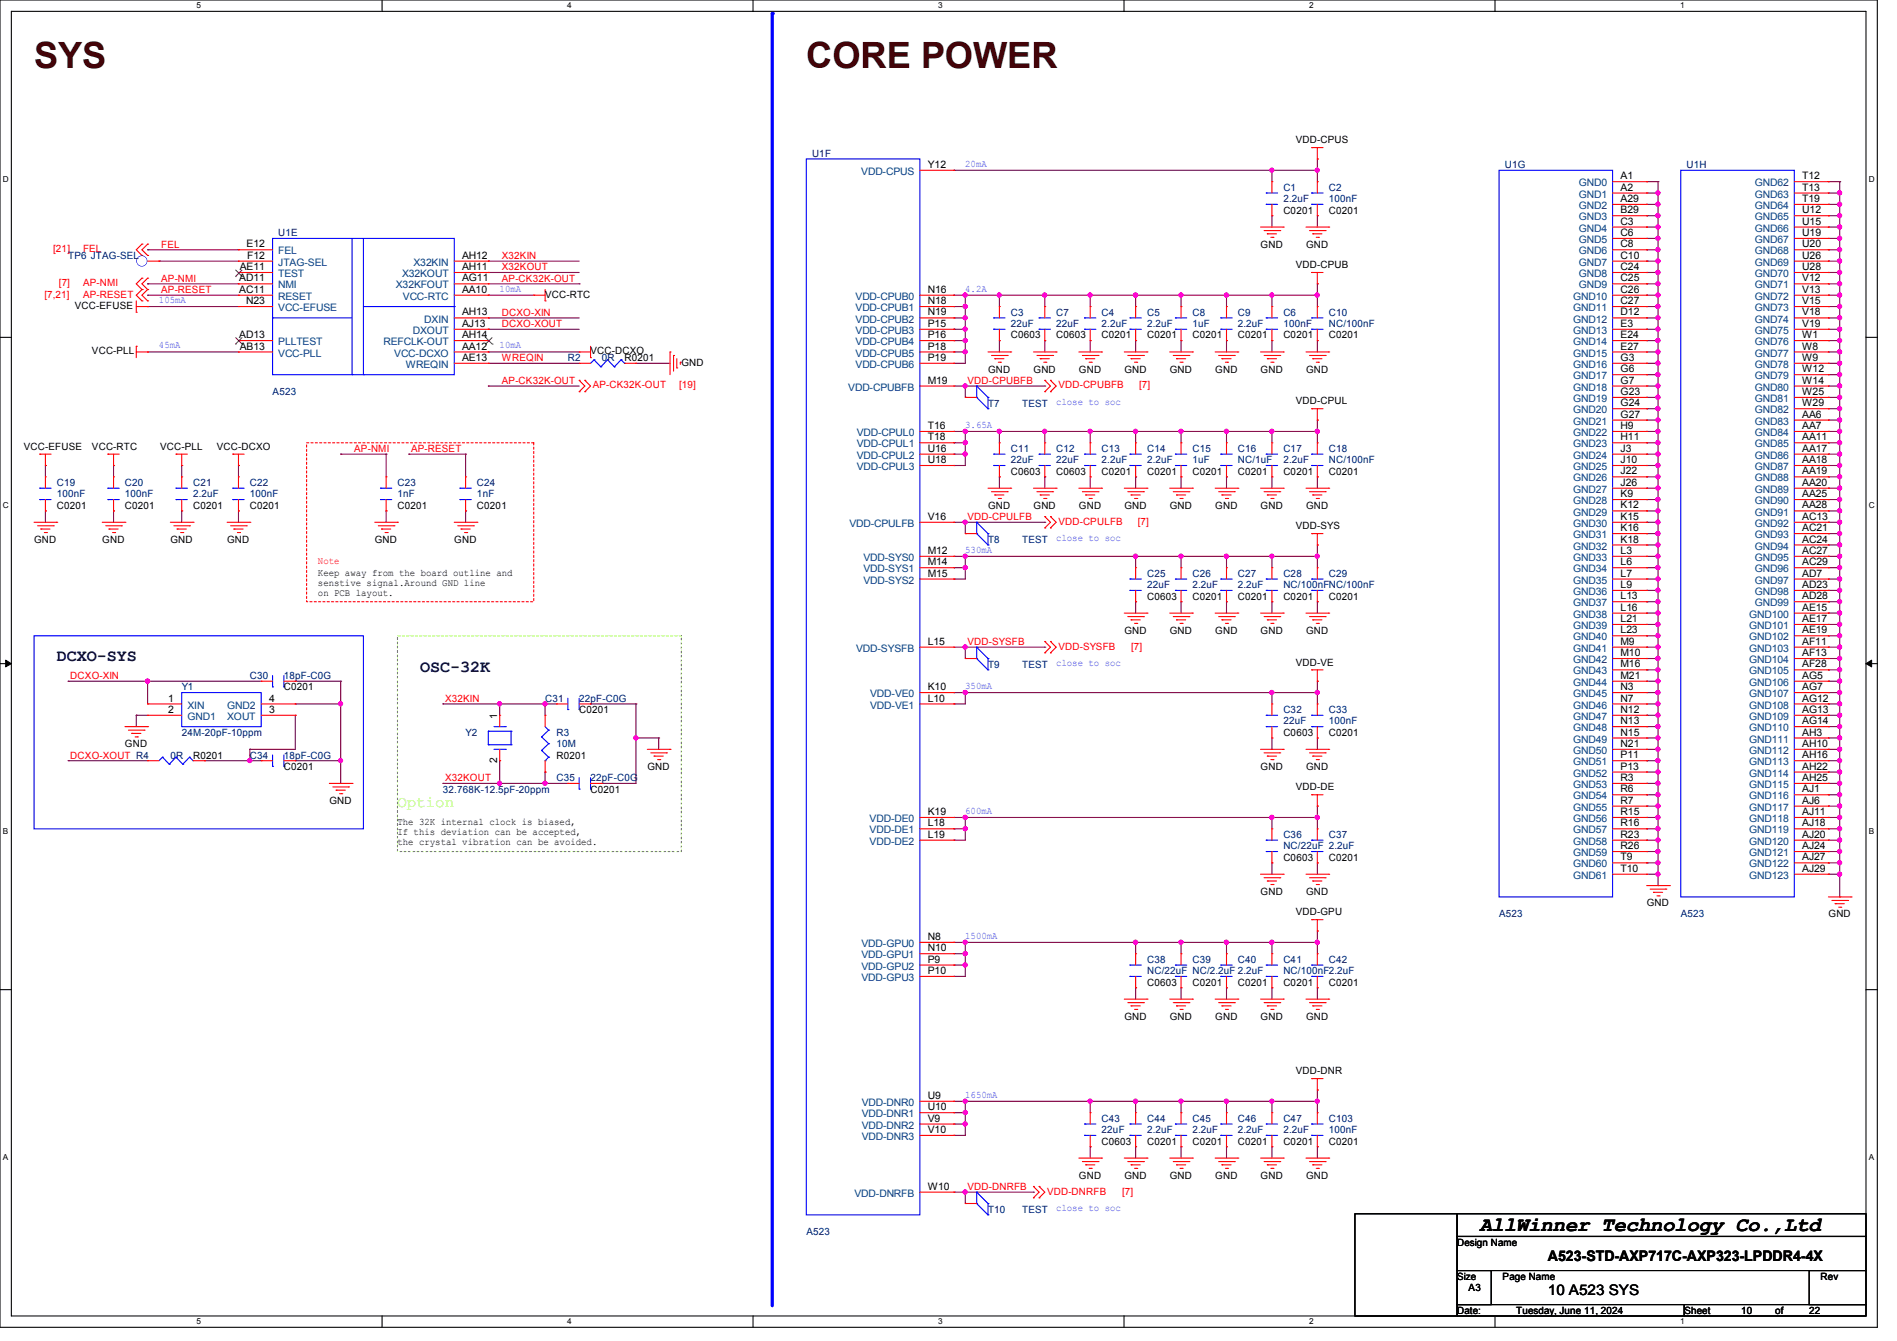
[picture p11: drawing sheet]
<svg xmlns="http://www.w3.org/2000/svg" width="297mm" height="210mm" viewBox="0 0 297 210" stroke-linecap="round" stroke-linejoin="round" font-family="sans-serif">
<defs><g id="words">
<g font-size="5.7" fill="#400000">
<text x="5.3" y="10.6">SYS</text>
<text x="126.2" y="10.6">CORE POWER</text>
</g>
<text font-size="3.2" x="231.7" y="192.7">AllWinner Technology Co.,Ltd</text>
<g font-size="2.6" fill="#000040">
<text x="8.9" y="103.5">DCXO-SYS</text>
<text x="65.8" y="105.3">OSC-32K</text>
</g>
<text font-size="2.5" fill="#80ff00" x="62.2" y="126.4">Option</text>
<g font-size="2.3">
<text x="242.3" y="197.5">A523-STD-AXP717C-AXP323-LPDDR4-4X</text>
<text x="242.3" y="202.8">10 A523 SYS</text>
</g>
<g font-size="1.6">
<text x="202.9" y="22.4">VDD-CPUS</text>
<text x="145.3" y="26.3">Y12</text>
<text x="253.7" y="28.1">A1</text>
<text x="253.7" y="29.8">A2</text>
<text x="282.2" y="28.1">T12</text>
<text x="282.2" y="29.8">T13</text>
<text x="200.9" y="33.4">C0201</text>
<text x="208" y="33.4">C0201</text>
<text x="253.7" y="31.6">A29</text>
<text x="253.7" y="33.4">B29</text>
<text x="253.7" y="35.2">C3</text>
<text x="282.2" y="31.6">T19</text>
<text x="282.2" y="33.4">U12</text>
<text x="282.2" y="35.2">U15</text>
<text x="38.6" y="38.7">E12</text>
<text x="38.7" y="40.5">F12</text>
<text x="72.4" y="40.5">AH12</text>
<text x="197.4" y="38.8">GND</text>
<text x="202.9" y="42">VDD-CPUB</text>
<text x="204.5" y="38.8">GND</text>
<text x="253.7" y="37">C6</text>
<text x="253.7" y="38.7">C8</text>
<text x="253.7" y="40.5">C10</text>
<text x="282.2" y="37">U19</text>
<text x="282.2" y="38.7">U20</text>
<text x="282.2" y="40.5">U26</text>
<text x="37.5" y="44.1">AD11</text>
<text x="37.5" y="45.8">AC11</text>
<text x="37.6" y="42.3">AE11</text>
<text x="38.5" y="47.6">N23</text>
<text x="72.4" y="42.3">AH11</text>
<text x="72.4" y="44.1">AG11</text>
<text x="72.4" y="45.8">AA10</text>
<text x="85.3" y="46.6">VCC-RTC</text>
<text x="145.3" y="45.8">N16</text>
<text x="145.3" y="47.6">N18</text>
<text x="253.7" y="42.3">C24</text>
<text x="253.7" y="44.1">C25</text>
<text x="253.7" y="45.8">C26</text>
<text x="253.7" y="47.6">C27</text>
<text x="282.2" y="42.3">U28</text>
<text x="282.2" y="44.1">V12</text>
<text x="282.2" y="45.8">V13</text>
<text x="282.2" y="47.6">V15</text>
<text x="11.7" y="48.4">VCC-EFUSE</text>
<text x="37.5" y="53">AD13</text>
<text x="72.4" y="49.4">AH13</text>
<text x="72.4" y="51.2">AJ13</text>
<text x="72.4" y="53">AH14</text>
<text x="145.3" y="49.4">N19</text>
<text x="145.3" y="51.2">P15</text>
<text x="145.3" y="53">P16</text>
<text x="158.3" y="53">C0603</text>
<text x="165.4" y="53">C0603</text>
<text x="172.5" y="53">C0201</text>
<text x="179.6" y="53">C0201</text>
<text x="186.7" y="53">C0201</text>
<text x="193.8" y="53">C0201</text>
<text x="200.9" y="53">C0201</text>
<text x="208" y="53">C0201</text>
<text x="253.7" y="49.4">D12</text>
<text x="253.7" y="51.2">E3</text>
<text x="253.7" y="53">E24</text>
<text x="282.2" y="49.4">V18</text>
<text x="282.2" y="51.2">V19</text>
<text x="282.2" y="53">W1</text>
<text x="14.4" y="55.5">VCC-PLL</text>
<text x="37.6" y="54.7">AB13</text>
<text x="72.4" y="56.5">AE13</text>
<text x="72.4" y="54.7">AA12</text>
<text x="92.5" y="55.5">VCC-DCXO</text>
<text x="97.8" y="56.6">R0201</text>
<text x="106.7" y="57.3">GND</text>
<text x="145.3" y="54.7">P18</text>
<text x="145.3" y="56.5">P19</text>
<text x="154.7" y="58.3">GND</text>
<text x="161.8" y="58.3">GND</text>
<text x="168.9" y="58.3">GND</text>
<text x="176" y="58.3">GND</text>
<text x="183.1" y="58.3">GND</text>
<text x="190.3" y="58.3">GND</text>
<text x="197.4" y="58.3">GND</text>
<text x="204.5" y="58.3">GND</text>
<text x="253.7" y="54.7">E27</text>
<text x="253.7" y="56.5">G3</text>
<text x="253.7" y="58.3">G6</text>
<text x="282.2" y="54.7">W8</text>
<text x="282.2" y="56.5">W9</text>
<text x="282.2" y="58.3">W12</text>
<text x="145.3" y="60.1">M19</text>
<text x="202.9" y="63.3">VDD-CPUL</text>
<text x="253.7" y="60.1">G7</text>
<text x="253.7" y="61.8">G23</text>
<text x="253.7" y="63.6">G24</text>
<text x="253.7" y="65.4">G27</text>
<text x="282.2" y="60.1">W14</text>
<text x="282.2" y="61.8">W25</text>
<text x="282.2" y="63.6">W29</text>
<text x="282.2" y="65.4">AA6</text>
<text x="3.7" y="70.4">VCC-EFUSE</text>
<text x="14.4" y="70.4">VCC-RTC</text>
<text x="25.1" y="70.4">VCC-PLL</text>
<text x="34" y="70.4">VCC-DCXO</text>
<text x="145.3" y="67.2">T16</text>
<text x="145.3" y="69">T18</text>
<text x="145.3" y="70.7">U16</text>
<text x="253.7" y="67.2">H9</text>
<text x="253.7" y="69">H11</text>
<text x="253.7" y="70.7">J3</text>
<text x="282.2" y="67.2">AA7</text>
<text x="282.2" y="69">AA11</text>
<text x="282.2" y="70.7">AA17</text>
<text x="145.3" y="72.5">U18</text>
<text x="158.3" y="74.3">C0603</text>
<text x="165.4" y="74.3">C0603</text>
<text x="172.5" y="74.3">C0201</text>
<text x="179.6" y="74.3">C0201</text>
<text x="186.7" y="74.3">C0201</text>
<text x="193.8" y="74.3">C0201</text>
<text x="200.9" y="74.3">C0201</text>
<text x="208" y="74.3">C0201</text>
<text x="253.7" y="72.5">J10</text>
<text x="253.7" y="74.3">J22</text>
<text x="253.7" y="76.1">J26</text>
<text x="253.7" y="77.9">K9</text>
<text x="282.2" y="72.5">AA18</text>
<text x="282.2" y="74.3">AA19</text>
<text x="282.2" y="76.1">AA20</text>
<text x="282.2" y="77.9">AA25</text>
<text x="8.9" y="79.7">C0201</text>
<text x="19.6" y="79.7">C0201</text>
<text x="30.2" y="79.7">C0201</text>
<text x="39.1" y="79.7">C0201</text>
<text x="62.2" y="79.7">C0201</text>
<text x="74.7" y="79.7">C0201</text>
<text x="145.3" y="81.4">V16</text>
<text x="154.7" y="79.7">GND</text>
<text x="161.8" y="79.7">GND</text>
<text x="168.9" y="79.7">GND</text>
<text x="176" y="79.7">GND</text>
<text x="183.1" y="79.7">GND</text>
<text x="190.3" y="79.7">GND</text>
<text x="197.4" y="79.7">GND</text>
<text x="202.9" y="82.9">VDD-SYS</text>
<text x="204.5" y="79.7">GND</text>
<text x="253.7" y="79.6">K12</text>
<text x="253.7" y="81.4">K15</text>
<text x="253.7" y="83.2">K16</text>
<text x="282.2" y="79.6">AA28</text>
<text x="282.2" y="81.4">AC13</text>
<text x="282.2" y="83.2">AC21</text>
<text x="5.3" y="85">GND</text>
<text x="16" y="85">GND</text>
<text x="26.7" y="85">GND</text>
<text x="35.6" y="85">GND</text>
<text x="58.7" y="85">GND</text>
<text x="71.1" y="85">GND</text>
<text x="145.3" y="86.7">M12</text>
<text x="145.3" y="88.5">M14</text>
<text x="253.7" y="85">K18</text>
<text x="253.7" y="86.7">L3</text>
<text x="253.7" y="88.5">L6</text>
<text x="282.2" y="85">AC24</text>
<text x="282.2" y="86.7">AC27</text>
<text x="282.2" y="88.5">AC29</text>
<text x="49.8" y="90.1">Keep away from the board outline and</text>
<text x="49.8" y="91.7">senstive signal.Around GND line</text>
<text x="49.8" y="93.3">on PCB layout.</text>
<text x="145.3" y="90.3">M15</text>
<text x="179.6" y="93.9">C0603</text>
<text x="186.7" y="93.9">C0201</text>
<text x="193.8" y="93.9">C0201</text>
<text x="200.9" y="93.9">C0201</text>
<text x="208" y="93.9">C0201</text>
<text x="253.7" y="90.3">L7</text>
<text x="253.7" y="92.1">L9</text>
<text x="253.7" y="93.9">L13</text>
<text x="253.7" y="95.6">L16</text>
<text x="282.2" y="90.3">AD7</text>
<text x="282.2" y="92.1">AD23</text>
<text x="282.2" y="93.9">AD28</text>
<text x="282.2" y="95.6">AE15</text>
<text x="145.3" y="101">L15</text>
<text x="176" y="99.2">GND</text>
<text x="183.1" y="99.2">GND</text>
<text x="190.3" y="99.2">GND</text>
<text x="197.4" y="99.2">GND</text>
<text x="204.5" y="99.2">GND</text>
<text x="253.7" y="97.4">L21</text>
<text x="253.7" y="99.2">L23</text>
<text x="253.7" y="101">M9</text>
<text x="282.2" y="97.4">AE17</text>
<text x="282.2" y="99.2">AE19</text>
<text x="282.2" y="101">AF11</text>
<text x="202.9" y="104.2">VDD-VE</text>
<text x="253.7" y="102.7">M10</text>
<text x="253.7" y="104.5">M16</text>
<text x="253.7" y="106.3">M21</text>
<text x="282.2" y="102.7">AF13</text>
<text x="282.2" y="104.5">AF28</text>
<text x="282.2" y="106.3">AG5</text>
<text x="26.3" y="109.9">1</text>
<text x="26.3" y="111.6">2</text>
<text x="42.1" y="109.9">4</text>
<text x="42.1" y="111.6">3</text>
<text x="44.5" y="108.1">C0201</text>
<text x="77.9" y="112.6" transform="rotate(-90 77.9 112.6)">1</text>
<text x="90.7" y="111.7">C0201</text>
<text x="145.3" y="108.1">K10</text>
<text x="145.3" y="109.9">L10</text>
<text x="253.7" y="108.1">N3</text>
<text x="253.7" y="109.9">N7</text>
<text x="253.7" y="111.6">N12</text>
<text x="253.7" y="113.4">N13</text>
<text x="282.2" y="108.1">AG7</text>
<text x="282.2" y="109.9">AG12</text>
<text x="282.2" y="111.6">AG13</text>
<text x="282.2" y="113.4">AG14</text>
<text x="19.6" y="117">GND</text>
<text x="30.2" y="118.8">R0201</text>
<text x="77.9" y="119.5" transform="rotate(-90 77.9 119.5)">2</text>
<text x="87.1" y="118.8">R0201</text>
<text x="200.9" y="115.2">C0603</text>
<text x="208" y="115.2">C0201</text>
<text x="253.7" y="115.2">N15</text>
<text x="253.7" y="117">N21</text>
<text x="253.7" y="118.7">P11</text>
<text x="282.2" y="115.2">AH3</text>
<text x="282.2" y="117">AH10</text>
<text x="282.2" y="118.7">AH16</text>
<text x="44.5" y="120.6">C0201</text>
<text x="51.6" y="125.9">GND</text>
<text x="92.5" y="124.1">C0201</text>
<text x="101.4" y="120.6">GND</text>
<text x="197.4" y="120.6">GND</text>
<text x="202.9" y="123.8">VDD-DE</text>
<text x="204.5" y="120.6">GND</text>
<text x="253.7" y="120.5">P13</text>
<text x="253.7" y="122.3">R3</text>
<text x="253.7" y="124.1">R6</text>
<text x="253.7" y="125.9">R7</text>
<text x="282.2" y="120.5">AH22</text>
<text x="282.2" y="122.3">AH25</text>
<text x="282.2" y="124.1">AJ1</text>
<text x="282.2" y="125.9">AJ6</text>
<text x="62.2" y="129.2">The 32K internal clock is biased,</text>
<text x="62.2" y="130.8">If this deviation can be accepted,</text>
<text x="145.3" y="127.6">K19</text>
<text x="145.3" y="129.4">L18</text>
<text x="145.3" y="131.2">L19</text>
<text x="253.7" y="127.6">R15</text>
<text x="253.7" y="129.4">R16</text>
<text x="253.7" y="131.2">R23</text>
<text x="282.2" y="127.6">AJ11</text>
<text x="282.2" y="129.4">AJ18</text>
<text x="282.2" y="131.2">AJ20</text>
<text x="62.2" y="132.4">the crystal vibration can be avoided.</text>
<text x="200.9" y="134.8">C0603</text>
<text x="208" y="134.8">C0201</text>
<text x="253.7" y="133">R26</text>
<text x="253.7" y="134.7">T9</text>
<text x="253.7" y="136.5">T10</text>
<text x="282.2" y="133">AJ24</text>
<text x="282.2" y="134.7">AJ27</text>
<text x="282.2" y="136.5">AJ29</text>
<text x="197.4" y="140.1">GND</text>
<text x="202.9" y="143.3">VDD-GPU</text>
<text x="204.5" y="140.1">GND</text>
<text x="257.8" y="141.9">GND</text>
<text x="286.3" y="143.7">GND</text>
<text x="145.3" y="147.2">N8</text>
<text x="145.3" y="149">N10</text>
<text x="145.3" y="150.7">P9</text>
<text x="145.3" y="152.5">P10</text>
<text x="179.6" y="154.3">C0603</text>
<text x="186.7" y="154.3">C0201</text>
<text x="193.8" y="154.3">C0201</text>
<text x="200.9" y="154.3">C0201</text>
<text x="208" y="154.3">C0201</text>
<text x="176" y="159.7">GND</text>
<text x="183.1" y="159.7">GND</text>
<text x="190.3" y="159.7">GND</text>
<text x="197.4" y="159.7">GND</text>
<text x="204.5" y="159.7">GND</text>
<text x="145.3" y="172.1">U9</text>
<text x="145.3" y="173.9">U10</text>
<text x="202.9" y="168.2">VDD-DNR</text>
<text x="145.3" y="175.6">V9</text>
<text x="145.3" y="177.4">V10</text>
<text x="172.5" y="179.2">C0603</text>
<text x="179.6" y="179.2">C0201</text>
<text x="186.7" y="179.2">C0201</text>
<text x="193.8" y="179.2">C0201</text>
<text x="200.9" y="179.2">C0201</text>
<text x="208" y="179.2">C0201</text>
<text x="168.9" y="184.6">GND</text>
<text x="176" y="184.6">GND</text>
<text x="183.1" y="184.6">GND</text>
<text x="190.3" y="184.6">GND</text>
<text x="197.4" y="184.6">GND</text>
<text x="204.5" y="184.6">GND</text>
<text x="145.3" y="186.3">W10</text>
<text x="228.1" y="195.1">Design Name</text>
<text x="228.1" y="200.4">Size</text>
<text x="229.9" y="202.2">A3</text>
<text x="235.3" y="200.4">Page Name</text>
<text x="285" y="200.4">Rev</text>
<text x="228.1" y="205.7">Date:</text>
<text x="237.4" y="205.7">Tuesday, June 11, 2024</text>
<text x="263.7" y="205.7">Sheet</text>
<text x="272.6" y="205.7">10</text>
<text x="277.9" y="205.7">of</text>
<text x="283.3" y="205.7">22</text>
</g>
<g font-size="1.6" fill="#000080">
<text x="127.1" y="24.6">U1F</text>
<text x="200.9" y="29.9">C1</text>
<text x="208" y="29.9">C2</text>
<text x="235.6" y="26.3">U1G</text>
<text x="264" y="26.3">U1H</text>
<text x="200.9" y="31.7">2.2uF</text>
<text x="208" y="31.7">100nF</text>
<text x="10.7" y="40.6">TP6 JTAG-SEL</text>
<text x="43.6" y="37">U1E</text>
<text x="158.3" y="49.4">C3</text>
<text x="158.3" y="51.2">22uF</text>
<text x="165.4" y="49.4">C7</text>
<text x="165.4" y="51.2">22uF</text>
<text x="172.5" y="49.4">C4</text>
<text x="172.5" y="51.2">2.2uF</text>
<text x="179.6" y="49.4">C5</text>
<text x="179.6" y="51.2">2.2uF</text>
<text x="186.7" y="49.4">C8</text>
<text x="186.7" y="51.2">1uF</text>
<text x="193.8" y="49.4">C9</text>
<text x="193.8" y="51.2">2.2uF</text>
<text x="200.9" y="49.4">C6</text>
<text x="200.9" y="51.2">100nF</text>
<text x="208" y="49.4">C10</text>
<text x="208" y="51.2">NC/100nF</text>
<text x="88.9" y="56.6">R2</text>
<text x="94.2" y="56.6">0R</text>
<text x="42.7" y="61.9">A523</text>
<text x="154.7" y="63.7">T7</text>
<text x="160" y="63.7">TEST</text>
<text x="158.3" y="70.8">C11</text>
<text x="165.4" y="70.8">C12</text>
<text x="172.5" y="70.8">C13</text>
<text x="179.6" y="70.8">C14</text>
<text x="186.7" y="70.8">C15</text>
<text x="193.8" y="70.8">C16</text>
<text x="200.9" y="70.8">C17</text>
<text x="208" y="70.8">C18</text>
<text x="8.9" y="76.1">C19</text>
<text x="8.9" y="77.9">100nF</text>
<text x="19.6" y="76.1">C20</text>
<text x="19.6" y="77.9">100nF</text>
<text x="30.2" y="76.1">C21</text>
<text x="30.2" y="77.9">2.2uF</text>
<text x="39.1" y="76.1">C22</text>
<text x="39.1" y="77.9">100nF</text>
<text x="62.2" y="76.1">C23</text>
<text x="62.2" y="77.9">1nF</text>
<text x="74.7" y="76.1">C24</text>
<text x="74.7" y="77.9">1nF</text>
<text x="158.3" y="72.6">22uF</text>
<text x="165.4" y="72.6">22uF</text>
<text x="172.5" y="72.6">2.2uF</text>
<text x="179.6" y="72.6">2.2uF</text>
<text x="186.7" y="72.6">1uF</text>
<text x="193.8" y="72.6">NC/1uF</text>
<text x="200.9" y="72.6">2.2uF</text>
<text x="208" y="72.6">NC/100nF</text>
<text x="154.7" y="85">T8</text>
<text x="160" y="85">TEST</text>
<text x="179.6" y="90.3">C25</text>
<text x="179.6" y="92.1">22uF</text>
<text x="186.7" y="90.3">C26</text>
<text x="186.7" y="92.1">2.2uF</text>
<text x="193.8" y="90.3">C27</text>
<text x="193.8" y="92.1">2.2uF</text>
<text x="200.9" y="90.3">C28</text>
<text x="200.9" y="92.1">NC/100nFNC/100nF</text>
<text x="208" y="90.3">C29</text>
<text x="39.1" y="106.3">C30</text>
<text x="44.5" y="106.3">18pF-C0G</text>
<text x="154.7" y="104.6">T9</text>
<text x="160" y="104.6">TEST</text>
<text x="28.4" y="108.1">Y1</text>
<text x="85.3" y="109.9">C31</text>
<text x="90.7" y="109.9">22pF-C0G</text>
<text x="200.9" y="111.7">C32</text>
<text x="200.9" y="113.5">22uF</text>
<text x="208" y="111.7">C33</text>
<text x="208" y="113.5">100nF</text>
<text x="26.7" y="118.8">0R</text>
<text x="28.4" y="115.2">24M-20pF-10ppm</text>
<text x="39.1" y="118.8">C34</text>
<text x="44.5" y="118.8">18pF-C0G</text>
<text x="72.9" y="115.2">Y2</text>
<text x="87.1" y="115.2">R3</text>
<text x="87.1" y="117">10M</text>
<text x="69.3" y="124.1">32.768K-12.5pF-20ppm</text>
<text x="87.1" y="122.3">C35</text>
<text x="92.5" y="122.3">22pF-C0G</text>
<text x="200.9" y="131.2">C36</text>
<text x="208" y="131.2">C37</text>
<text x="200.9" y="133">NC/22uF 2.2uF</text>
<text x="234.7" y="143.7">A523</text>
<text x="263.2" y="143.7">A523</text>
<text x="179.6" y="150.8">C38</text>
<text x="179.6" y="152.6">NC/22uF NC/2.2uF 2.2uF</text>
<text x="186.7" y="150.8">C39</text>
<text x="193.8" y="150.8">C40</text>
<text x="200.9" y="150.8">C41</text>
<text x="200.9" y="152.6">NC/100nF2.2uF</text>
<text x="208" y="150.8">C42</text>
<text x="172.5" y="175.7">C43</text>
<text x="172.5" y="177.5">22uF</text>
<text x="179.6" y="175.7">C44</text>
<text x="179.6" y="177.5">2.2uF</text>
<text x="186.7" y="175.7">C45</text>
<text x="186.7" y="177.5">2.2uF</text>
<text x="193.8" y="175.7">C46</text>
<text x="193.8" y="177.5">2.2uF</text>
<text x="200.9" y="175.7">C47</text>
<text x="200.9" y="177.5">2.2uF</text>
<text x="208" y="175.7">C103</text>
<text x="208" y="177.5">100nF</text>
<text x="154.7" y="189.9">T10</text>
<text x="160" y="189.9">TEST</text>
<text x="126.2" y="193.5">A523</text>
</g>
<g font-size="1.6" fill="#004080">
<text x="134.8" y="27.4">VDD-CPUS</text>
<text x="247.2" y="29.2">GND0</text>
<text x="274.7" y="29.2">GND62</text>
<text x="247.2" y="30.9">GND1</text>
<text x="247.2" y="32.7">GND2</text>
<text x="247.2" y="34.5">GND3</text>
<text x="274.7" y="30.9">GND63</text>
<text x="274.7" y="32.7">GND64</text>
<text x="274.7" y="34.5">GND65</text>
<text x="43.6" y="39.8">FEL</text>
<text x="43.6" y="41.6">JTAG-SEL</text>
<text x="64.7" y="41.6">X32KIN</text>
<text x="247.2" y="36.3">GND4</text>
<text x="247.2" y="38.1">GND5</text>
<text x="247.2" y="39.8">GND6</text>
<text x="247.2" y="41.6">GND7</text>
<text x="274.7" y="36.3">GND66</text>
<text x="274.7" y="38.1">GND67</text>
<text x="274.7" y="39.8">GND68</text>
<text x="274.7" y="41.6">GND69</text>
<text x="43.6" y="43.4">TEST</text>
<text x="43.6" y="45.2">NMI</text>
<text x="43.6" y="46.9">RESET</text>
<text x="62" y="45.2">X32KFOUT</text>
<text x="63" y="43.4">X32KOUT</text>
<text x="63.1" y="46.9">VCC-RTC</text>
<text x="134" y="46.9">VDD-CPUB0</text>
<text x="246.3" y="46.9">GND10</text>
<text x="247.2" y="43.4">GND8</text>
<text x="247.2" y="45.2">GND9</text>
<text x="274.7" y="43.4">GND70</text>
<text x="274.7" y="45.2">GND71</text>
<text x="274.7" y="46.9">GND72</text>
<text x="43.6" y="48.7">VCC-EFUSE</text>
<text x="64.6" y="52.3">DXOUT</text>
<text x="66.4" y="50.5">DXIN</text>
<text x="134" y="48.7">VDD-CPUB1</text>
<text x="134" y="50.5">VDD-CPUB2</text>
<text x="134" y="52.3">VDD-CPUB3</text>
<text x="246.3" y="48.7">GND11</text>
<text x="246.3" y="50.5">GND12</text>
<text x="246.3" y="52.3">GND13</text>
<text x="274.7" y="48.7">GND73</text>
<text x="274.7" y="50.5">GND74</text>
<text x="274.7" y="52.3">GND75</text>
<text x="43.6" y="54.1">PLLTEST</text>
<text x="43.6" y="55.8">VCC-PLL</text>
<text x="60" y="54.1">REFCLK-OUT</text>
<text x="61.7" y="55.8">VCC-DCXO</text>
<text x="63.5" y="57.6">WREQIN</text>
<text x="134" y="54.1">VDD-CPUB4</text>
<text x="134" y="55.8">VDD-CPUB5</text>
<text x="134" y="57.6">VDD-CPUB6</text>
<text x="246.3" y="54.1">GND14</text>
<text x="246.3" y="55.8">GND15</text>
<text x="246.3" y="57.6">GND16</text>
<text x="246.3" y="59.4">GND17</text>
<text x="274.7" y="54.1">GND76</text>
<text x="274.7" y="55.8">GND77</text>
<text x="274.7" y="57.6">GND78</text>
<text x="274.7" y="59.4">GND79</text>
<text x="132.8" y="61.2">VDD-CPUBFB</text>
<text x="246.3" y="61.2">GND18</text>
<text x="246.3" y="63">GND19</text>
<text x="246.3" y="64.7">GND20</text>
<text x="274.7" y="61.2">GND80</text>
<text x="274.7" y="63">GND81</text>
<text x="274.7" y="64.7">GND82</text>
<text x="134.1" y="68.3">VDD-CPUL0</text>
<text x="134.1" y="70.1">VDD-CPUL1</text>
<text x="134.1" y="71.8">VDD-CPUL2</text>
<text x="246.3" y="66.5">GND21</text>
<text x="246.3" y="68.3">GND22</text>
<text x="246.3" y="70.1">GND23</text>
<text x="246.3" y="71.8">GND24</text>
<text x="274.7" y="66.5">GND83</text>
<text x="274.7" y="68.3">GND84</text>
<text x="274.7" y="70.1">GND85</text>
<text x="274.7" y="71.8">GND86</text>
<text x="134.1" y="73.6">VDD-CPUL3</text>
<text x="246.3" y="73.6">GND25</text>
<text x="246.3" y="75.4">GND26</text>
<text x="246.3" y="77.2">GND27</text>
<text x="274.7" y="73.6">GND87</text>
<text x="274.7" y="75.4">GND88</text>
<text x="274.7" y="77.2">GND89</text>
<text x="133" y="82.5">VDD-CPULFB</text>
<text x="246.3" y="79">GND28</text>
<text x="246.3" y="80.7">GND29</text>
<text x="246.3" y="82.5">GND30</text>
<text x="274.7" y="79">GND90</text>
<text x="274.7" y="80.7">GND91</text>
<text x="274.7" y="82.5">GND92</text>
<text x="135.2" y="87.8">VDD-SYS0</text>
<text x="135.2" y="89.6">VDD-SYS1</text>
<text x="246.3" y="84.3">GND31</text>
<text x="246.3" y="86.1">GND32</text>
<text x="246.3" y="87.8">GND33</text>
<text x="246.3" y="89.6">GND34</text>
<text x="274.7" y="84.3">GND93</text>
<text x="274.7" y="86.1">GND94</text>
<text x="274.7" y="87.8">GND95</text>
<text x="274.7" y="89.6">GND96</text>
<text x="135.2" y="91.4">VDD-SYS2</text>
<text x="246.3" y="91.4">GND35</text>
<text x="246.3" y="93.2">GND36</text>
<text x="246.3" y="95">GND37</text>
<text x="274.7" y="91.4">GND97</text>
<text x="274.7" y="93.2">GND98</text>
<text x="274.7" y="95">GND99</text>
<text x="246.3" y="96.7">GND38</text>
<text x="246.3" y="98.5">GND39</text>
<text x="246.3" y="100.3">GND40</text>
<text x="273.8" y="96.7">GND100</text>
<text x="273.8" y="98.5">GND101</text>
<text x="273.8" y="100.3">GND102</text>
<text x="134" y="102.1">VDD-SYSFB</text>
<text x="246.3" y="102.1">GND41</text>
<text x="246.3" y="103.8">GND42</text>
<text x="246.3" y="105.6">GND43</text>
<text x="246.3" y="107.4">GND44</text>
<text x="273.8" y="102.1">GND103</text>
<text x="273.8" y="103.8">GND104</text>
<text x="273.8" y="105.6">GND105</text>
<text x="273.8" y="107.4">GND106</text>
<text x="29.3" y="111">XIN</text>
<text x="29.3" y="112.7">GND1</text>
<text x="35.6" y="111">GND2</text>
<text x="35.6" y="112.7">XOUT</text>
<text x="136.2" y="109.2">VDD-VE0</text>
<text x="136.2" y="111">VDD-VE1</text>
<text x="246.3" y="109.2">GND45</text>
<text x="246.3" y="111">GND46</text>
<text x="246.3" y="112.7">GND47</text>
<text x="273.8" y="109.2">GND107</text>
<text x="273.8" y="111">GND108</text>
<text x="273.8" y="112.7">GND109</text>
<text x="246.3" y="114.5">GND48</text>
<text x="246.3" y="116.3">GND49</text>
<text x="246.3" y="118.1">GND50</text>
<text x="246.3" y="119.8">GND51</text>
<text x="273.8" y="114.5">GND110</text>
<text x="273.8" y="116.3">GND111</text>
<text x="273.8" y="118.1">GND112</text>
<text x="273.8" y="119.8">GND113</text>
<text x="246.3" y="121.6">GND52</text>
<text x="246.3" y="123.4">GND53</text>
<text x="246.3" y="125.2">GND54</text>
<text x="273.8" y="121.6">GND114</text>
<text x="273.8" y="123.4">GND115</text>
<text x="273.8" y="125.2">GND116</text>
<text x="136.2" y="128.7">VDD-DE0</text>
<text x="136.2" y="130.5">VDD-DE1</text>
<text x="246.3" y="127">GND55</text>
<text x="246.3" y="128.7">GND56</text>
<text x="246.3" y="130.5">GND57</text>
<text x="273.8" y="127">GND117</text>
<text x="273.8" y="128.7">GND118</text>
<text x="273.8" y="130.5">GND119</text>
<text x="136.2" y="132.3">VDD-DE2</text>
<text x="246.3" y="132.3">GND58</text>
<text x="246.3" y="134.1">GND59</text>
<text x="246.3" y="135.8">GND60</text>
<text x="246.3" y="137.6">GND61</text>
<text x="273.8" y="132.3">GND120</text>
<text x="273.8" y="134.1">GND121</text>
<text x="273.8" y="135.8">GND122</text>
<text x="273.8" y="137.6">GND123</text>
<text x="134.9" y="148.3">VDD-GPU0</text>
<text x="134.9" y="150.1">VDD-GPU1</text>
<text x="134.9" y="151.8">VDD-GPU2</text>
<text x="134.9" y="153.6">VDD-GPU3</text>
<text x="134.9" y="173.2">VDD-DNR0</text>
<text x="134.9" y="175">VDD-DNR1</text>
<text x="134.9" y="176.7">VDD-DNR2</text>
<text x="134.9" y="178.5">VDD-DNR3</text>
<text x="133.8" y="187.4">VDD-DNRFB</text>
</g>
<g font-size="1.6" fill="#8000ff">
<text x="151.1" y="26.1">20mA</text>
<text x="24.9" y="47.5">105mA</text>
<text x="78.2" y="45.7">10mA</text>
<text x="151.1" y="45.7">4.2A</text>
<text x="24.9" y="54.6">45mA</text>
<text x="78.2" y="54.6">10mA</text>
<text x="165.3" y="63.5">close to soc</text>
<text x="151.1" y="67">3.65A</text>
<text x="151.1" y="86.6">530mA</text>
<text x="165.3" y="84.8">close to soc</text>
<text x="151.1" y="107.9">350mA</text>
<text x="165.3" y="104.4">close to soc</text>
<text x="151.1" y="127.5">600mA</text>
<text x="151.1" y="147">1500mA</text>
<text x="151.1" y="171.9">1650mA</text>
<text x="165.3" y="189.7">close to soc</text>
</g>
<g font-size="1.6" fill="#f00">
<text x="8.3" y="39.5">[21]</text>
<text x="13" y="39.5">FEL</text>
<text x="25.2" y="38.8">FEL</text>
<text x="78.6" y="40.6">X32KIN</text>
<text x="6.9" y="46.6">[7,21]</text>
<text x="9.2" y="44.8">[7]</text>
<text x="13" y="44.8">AP-NMI</text>
<text x="13" y="46.6">AP-RESET</text>
<text x="25.2" y="44.1">AP-NMI</text>
<text x="25.2" y="45.9">AP-RESET</text>
<text x="78.6" y="42.3">X32KOUT</text>
<text x="78.6" y="44.1">AP-CK32K-OUT</text>
<text x="78.6" y="49.4">DCXO-XIN</text>
<text x="78.6" y="51.2">DCXO-XOUT</text>
<text x="78.6" y="56.6">WREQIN</text>
<text x="78.6" y="60.1">AP-CK32K-OUT</text>
<text x="92.8" y="60.8">AP-CK32K-OUT</text>
<text x="106.3" y="60.8">[19]</text>
<text x="151.5" y="60.1">VDD-CPUBFB</text>
<text x="165.7" y="60.8">VDD-CPUBFB</text>
<text x="178.4" y="60.8">[7]</text>
<text x="55.5" y="70.8">AP-NMI</text>
<text x="64.4" y="70.8">AP-RESET</text>
<text x="151.5" y="81.4">VDD-CPULFB</text>
<text x="165.7" y="82.2">VDD-CPULFB</text>
<text x="178.1" y="82.2">[7]</text>
<text x="49.8" y="88.3">Note</text>
<text x="151.5" y="101">VDD-SYSFB</text>
<text x="165.7" y="101.7">VDD-SYSFB</text>
<text x="177.1" y="101.7">[7]</text>
<text x="11" y="106.3">DCXO-XIN</text>
<text x="69.7" y="109.9">X32KIN</text>
<text x="11" y="118.8">DCXO-XOUT R4</text>
<text x="69.7" y="122.3">X32KOUT</text>
<text x="151.5" y="186.4">VDD-DNRFB</text>
<text x="163.9" y="187.1">VDD-DNRFB</text>
<text x="175.7" y="187.1">[7]</text>
</g>
<g font-size="1.3">
<text x="30.8" y="1.3">5</text>
<text x="88.8" y="1.3">4</text>
<text x="146.9" y="1.3">3</text>
<text x="205" y="1.3">2</text>
<text x="263.1" y="1.3">1</text>
<text x=".5" y="28.4">D</text>
<text x="292.6" y="28.4">D</text>
<text x=".5" y="79.5">C</text>
<text x="292.6" y="79.5">C</text>
<text x=".5" y="130.6">B</text>
<text x="292.6" y="130.6">B</text>
<text x=".5" y="181.7">A</text>
<text x="292.6" y="181.7">A</text>
<text x="30.8" y="207.4">5</text>
<text x="88.8" y="207.4">4</text>
<text x="146.9" y="207.4">3</text>
<text x="205" y="207.4">2</text>
<text x="263.1" y="207.4">1</text>
</g>
</g></defs>
<path d="M0 0h293.9v207.9h-293.9zM1.8 1.8h290.3v204.3h-290.3z" fill="none" stroke="#000" stroke-width=".17"/>
<g fill="#fff">
<path d="M30.8 .2h.7v1.4h-.7z"/>
<path d="M30.8 206.2h.7v1.4h-.7z"/>
</g>
<path d="M59.8 0v1.8M59.8 206.1v1.8" fill="none" stroke="#000" stroke-width=".17"/>
<g fill="#fff">
<path d="M88.8 .2h.7v1.4h-.7z"/>
<path d="M88.8 206.2h.7v1.4h-.7z"/>
</g>
<path d="M117.9 0v1.8M117.9 206.1v1.8" fill="none" stroke="#000" stroke-width=".17"/>
<g fill="#fff">
<path d="M146.9 .2h.7v1.4h-.7z"/>
<path d="M146.9 206.2h.7v1.4h-.7z"/>
</g>
<path d="M176 0v1.8M176 206.1v1.8" fill="none" stroke="#000" stroke-width=".17"/>
<g fill="#fff">
<path d="M205 .2h.7v1.4h-.7z"/>
<path d="M205 206.2h.7v1.4h-.7z"/>
</g>
<path d="M234.1 0v1.8M234.1 206.1v1.8" fill="none" stroke="#000" stroke-width=".17"/>
<g fill="#fff">
<path d="M263.1 .2h.6v1.4h-.6z"/>
<path d="M263.1 206.2h.6v1.4h-.6z"/>
<path d="M.5 27.3h.9v1.4h-.9z"/>
<path d="M292.6 27.3h.9v1.4h-.9z"/>
<path d="M.5 78.4h.9v1.4h-.9z"/>
<path d="M292.6 78.4h.9v1.4h-.9z"/>
</g>
<path d="M0 52.8h1.8M292.1 52.8h1.8" fill="none" stroke="#000" stroke-width=".17"/>
<g fill="#fff">
<path d="M.5 129.5h.8v1.4h-.8z"/>
<path d="M292.6 129.5h.8v1.4h-.8z"/>
</g>
<path d="M0 103.9h1.8M292.1 103.9h1.8" fill="none" stroke="#000" stroke-width=".17"/>
<path d="M.9 103.4l.9 .5-.9 .5zM292.1 103.9l.9-.5v1z" fill="#000" stroke="#000" stroke-width=".16"/>
<g fill="#fff">
<path d="M.5 180.5h.8v1.4h-.8z"/>
<path d="M292.6 180.5h.8v1.4h-.8z"/>
</g>
<path d="M0 155h1.8M292.1 155h1.8" fill="none" stroke="#000" stroke-width=".17"/>
<path d="M5.3 99.6h51.6v30.2h-51.6z" fill="none" stroke="#00f" stroke-width=".17"/>
<path d="M62.2 99.6h44.5v33.7h-44.5z" fill="none" stroke="#80ff00" stroke-width=".17" stroke-dasharray=".3 .3"/>
<path d="M48 69.3h35.6v24.9h-35.6z" fill="none" stroke="#f00" stroke-width=".17" stroke-dasharray=".3 .3"/>
<path d="M120.9 2.1v202.4" fill="none" stroke="#00f" stroke-width=".51"/>
<circle cx="120.9" cy="2.1" r=".25" fill="#00f"/>
<g fill="none" stroke="#800040" stroke-width=".17">
<path d="M23.1 39.1h.1M23.1 39.1h14.2M149.4 26.7h.1M149.4 26.7h56.8M199.1 33.8h.1M199.1 26.7h.1M199.1 26.7v1.7M199.1 33.8v1.8M206.2 24.9h.1M206.2 33.8h.1M206.2 26.7h.1M206.2 24.9v3.5"/>
<path d="M206.2 33.8v1.8M257.8 28.4h.1M257.8 30.2h.1M257.8 32h.1M257.8 33.8h.1M257.8 35.6h.1M257.8 37.3h.1M257.8 39.1h.1M257.8 28.4h1.8M257.8 30.2h1.8M257.8 32h1.8M257.8 33.8h1.8"/>
<path d="M257.8 35.6h1.8M257.8 37.3h1.8M257.8 39.1h1.8M259.6 28.4h.1M259.6 30.2h.1M259.6 32h.1M259.6 33.8h.1M259.6 35.6h.1M259.6 37.3h.1M259.6 39.1h.1M259.6 28.4v110.3M286.3 28.4h.1"/>
<path d="M286.3 30.2h.1M286.3 32h.1M286.3 33.8h.1M286.3 35.6h.1M286.3 37.3h.1M286.3 39.1h.1M286.3 28.4h1.7M286.3 30.2h1.7M286.3 32h1.7M286.3 33.8h1.7M286.3 35.6h1.7M286.3 37.3h1.7"/>
<path d="M286.3 39.1h1.7M288 28.4h.1M288 30.2h.1M288 32h.1M288 33.8h.1M288 35.6h.1M288 37.3h.1M288 39.1h.1M288 28.4v112.1M23.1 44.4h.1M23.1 46.2h.1M23.1 48h.1"/>
<path d="M23.1 55.1h.1M23.1 44.4h14.2M23.1 46.2h14.2M23.1 48h14.2M23.1 55.1h14.2M24.9 40.9h.1M24.9 40.9h12.4M76.5 46.2h.1M76.5 49.8h.1M76.5 51.6h.1M76.5 55.1h.1M76.5 42.7h.1"/>
<path d="M76.5 40.9h.1M76.5 56.9h.1M76.5 40.9h14.2M76.5 42.7h14.2M76.5 44.4h14.2M76.5 46.2h7.1M76.5 49.8h14.2M76.5 51.6h14.2M76.5 55.1h14.2M76.5 56.9h14.2M90.7 44.4h.1M99.6 56.9h.1"/>
<path d="M99.6 56.9h5.3M149.4 46.2h.1M149.4 48h.1M149.4 49.8h.1M149.4 51.6h.1M149.4 53.3h.1M149.4 55.1h.1M149.4 56.9h.1M149.4 46.2h56.8M149.4 48h1.7M149.4 49.8h1.7M149.4 51.6h1.7"/>
<path d="M149.4 53.3h1.7M149.4 55.1h1.7M151.1 46.2h.1M151.1 48h.1M151.1 49.8h.1M151.1 51.6h.1M151.1 53.3h.1M151.1 55.1h.1M151.1 46.2v10.7h-1.7M156.5 46.2h.1M156.5 53.3h.1M156.5 46.2v1.8"/>
<path d="M156.5 53.3v1.8M163.6 46.2h.1M163.6 53.3h.1M163.6 46.2v1.8M163.6 53.3v1.8M170.7 46.2h.1M170.7 53.3h.1M170.7 46.2v1.8M170.7 53.3v1.8M177.8 53.3h.1M177.8 46.2h.1M177.8 46.2v1.8"/>
<path d="M177.8 53.3v1.8M184.9 46.2h.1M184.9 53.3h.1M184.9 46.2v1.8M184.9 53.3v1.8M192 46.2h.1M192 53.3h.1M192 46.2v1.8M192 53.3v1.8M199.1 53.3h.1M199.1 46.2h.1M199.1 46.2v1.8"/>
<path d="M199.1 53.3v1.8M206.2 44.4h.1M206.2 46.2h.1M206.2 53.3h.1M206.2 44.4v3.6M206.2 53.3v1.8M257.8 40.9h.1M257.8 42.7h.1M257.8 44.4h.1M257.8 46.2h.1M257.8 48h.1M257.8 49.8h.1"/>
<path d="M257.8 51.6h.1M257.8 53.3h.1M257.8 55.1h.1M257.8 56.9h.1M257.8 58.7h.1M257.8 40.9h1.8M257.8 42.7h1.8M257.8 44.4h1.8M257.8 46.2h1.8M257.8 48h1.8M257.8 49.8h1.8M257.8 51.6h1.8"/>
<path d="M257.8 53.3h1.8M257.8 55.1h1.8M257.8 56.9h1.8M257.8 58.7h1.8M259.6 40.9h.1M259.6 42.7h.1M259.6 44.4h.1M259.6 58.7h.1M259.6 56.9h.1M259.6 46.2h.1M259.6 48h.1M259.6 49.8h.1"/>
<path d="M259.6 51.6h.1M259.6 53.3h.1M259.6 55.1h.1M286.3 40.9h.1M286.3 42.7h.1M286.3 44.4h.1M286.3 46.2h.1M286.3 48h.1M286.3 49.8h.1M286.3 51.6h.1M286.3 53.3h.1M286.3 55.1h.1"/>
<path d="M286.3 56.9h.1M286.3 58.7h.1M286.3 40.9h1.7M286.3 42.7h1.7M286.3 44.4h1.7M286.3 46.2h1.7M286.3 48h1.7M286.3 49.8h1.7M286.3 51.6h1.7M286.3 53.3h1.7M286.3 55.1h1.7M286.3 56.9h1.7"/>
<path d="M286.3 58.7h1.7M288 40.9h.1M288 42.7h.1M288 44.4h.1M288 58.7h.1M288 56.9h.1M288 46.2h.1M288 48h.1M288 49.8h.1M288 51.6h.1M288 53.3h.1M288 55.1h.1"/>
<path d="M7.1 72.9h.1M7.1 72.9v1.8M17.8 72.9h.1M17.8 72.9v1.8M28.4 72.9h.1M28.4 72.9v1.8M37.3 72.9h.1M37.3 72.9v1.8M53.3 71.1h.1M53.3 71.1h7.2M60.5 71.1h.1M60.5 71.1v3.6"/>
<path d="M64 71.1h.1M64 71.1h8.9M72.9 71.1h.1M72.9 71.1v3.6M76.5 60.5h.1M76.5 60.5h14.2M149.4 67.6h.1M149.4 69.3h.1M149.4 71.1h.1M149.4 72.9h.1M149.4 60.5h14.2M149.4 67.6h56.8"/>
<path d="M149.4 69.3h1.7M149.4 71.1h1.7M151.1 60.5h.1M151.1 67.6h.1M151.1 69.3h.1M151.1 71.1h.1M151.1 67.6v5.3h-1.7M151.1 60.5v1.7M156.5 67.6h.1M156.5 74.7h.1M156.5 67.6v1.7M156.5 74.7v1.8"/>
<path d="M163.6 67.6h.1M163.6 74.7h.1M163.6 60.5h.1M163.6 67.6v1.7M163.6 74.7v1.8M170.7 67.6h.1M170.7 74.7h.1M170.7 67.6v1.7M170.7 74.7v1.8M177.8 74.7h.1M177.8 67.6h.1M177.8 67.6v1.7"/>
<path d="M177.8 74.7v1.8M184.9 67.6h.1M184.9 74.7h.1M184.9 67.6v1.7M184.9 74.7v1.8M192 67.6h.1M192 74.7h.1M192 67.6v1.7M192 74.7v1.8M199.1 74.7h.1M199.1 67.6h.1M199.1 67.6v1.7"/>
<path d="M199.1 74.7v1.8M206.2 65.8h.1M206.2 67.6h.1M206.2 74.7h.1M206.2 65.8v3.5M206.2 74.7v1.8M257.8 60.5h.1M257.8 62.2h.1M257.8 64h.1M257.8 65.8h.1M257.8 67.6h.1M257.8 69.3h.1"/>
<path d="M257.8 71.1h.1M257.8 72.9h.1M257.8 74.7h.1M257.8 76.5h.1M257.8 78.2h.1M257.8 60.5h1.8M257.8 62.2h1.8M257.8 64h1.8M257.8 65.8h1.8M257.8 67.6h1.8M257.8 69.3h1.8M257.8 71.1h1.8"/>
<path d="M257.8 72.9h1.8M257.8 74.7h1.8M257.8 76.5h1.8M257.8 78.2h1.8M259.6 60.5h.1M259.6 74.7h.1M259.6 72.9h.1M259.6 62.2h.1M259.6 64h.1M259.6 65.8h.1M259.6 67.6h.1M259.6 69.3h.1"/>
<path d="M259.6 71.1h.1M259.6 76.5h.1M259.6 78.2h.1M286.3 60.5h.1M286.3 62.2h.1M286.3 64h.1M286.3 65.8h.1M286.3 67.6h.1M286.3 69.3h.1M286.3 71.1h.1M286.3 72.9h.1M286.3 74.7h.1"/>
<path d="M286.3 76.5h.1M286.3 78.2h.1M286.3 60.5h1.7M286.3 62.2h1.7M286.3 64h1.7M286.3 65.8h1.7M286.3 67.6h1.7M286.3 69.3h1.7M286.3 71.1h1.7M286.3 72.9h1.7M286.3 74.7h1.7M286.3 76.5h1.7"/>
<path d="M286.3 78.2h1.7M288 60.5h.1M288 74.7h.1M288 72.9h.1M288 62.2h.1M288 64h.1M288 65.8h.1M288 67.6h.1M288 69.3h.1M288 71.1h.1M288 76.5h.1M288 78.2h.1"/>
<path d="M7.1 80h.1M7.1 80v1.8M17.8 80h.1M17.8 80v1.8M28.4 80h.1M28.4 80v1.8M37.3 80h.1M37.3 80v1.8M60.5 80h.1M60.5 80v1.8M72.9 80h.1M72.9 80v1.8"/>
<path d="M149.4 87.1h.1M149.4 88.9h.1M149.4 90.7h.1M149.4 81.8h14.2M149.4 87.1h56.8M149.4 88.9h1.7M151.1 87.1h.1M151.1 88.9h.1M151.1 81.8h.1M151.1 87.1v3.6h-1.7M151.1 81.8v1.8M163.6 81.8h.1"/>
<path d="M177.8 87.1h.1M177.8 94.2h.1M177.8 87.1v1.8M177.8 94.2v1.8M184.9 87.1h.1M184.9 94.2h.1M184.9 87.1v1.8M184.9 94.2v1.8M192 87.1h.1M192 94.2h.1M192 87.1v1.8M192 94.2v1.8"/>
<path d="M199.1 94.2h.1M199.1 87.1h.1M199.1 87.1v1.8M199.1 94.2v1.8M206.2 85.3h.1M206.2 87.1h.1M206.2 94.2h.1M206.2 85.3v3.6M206.2 94.2v1.8M257.8 80h.1M257.8 81.8h.1M257.8 83.6h.1"/>
<path d="M257.8 85.3h.1M257.8 87.1h.1M257.8 88.9h.1M257.8 90.7h.1M257.8 92.5h.1M257.8 94.2h.1M257.8 96h.1M257.8 97.8h.1M257.8 99.6h.1M257.8 80h1.8M257.8 81.8h1.8M257.8 83.6h1.8"/>
<path d="M257.8 85.3h1.8M257.8 87.1h1.8M257.8 88.9h1.8M257.8 90.7h1.8M257.8 92.5h1.8M257.8 94.2h1.8M257.8 96h1.8M257.8 97.8h1.8M257.8 99.6h1.8M259.6 90.7h.1M259.6 88.9h.1M259.6 80h.1"/>
<path d="M259.6 81.8h.1M259.6 83.6h.1M259.6 85.3h.1M259.6 87.1h.1M259.6 92.5h.1M259.6 94.2h.1M259.6 96h.1M259.6 97.8h.1M259.6 99.6h.1M286.3 80h.1M286.3 81.8h.1M286.3 83.6h.1"/>
<path d="M286.3 85.3h.1M286.3 87.1h.1M286.3 88.9h.1M286.3 90.7h.1M286.3 92.5h.1M286.3 94.2h.1M286.3 96h.1M286.3 97.8h.1M286.3 99.6h.1M286.3 80h1.7M286.3 81.8h1.7M286.3 83.6h1.7"/>
<path d="M286.3 85.3h1.7M286.3 87.1h1.7M286.3 88.9h1.7M286.3 90.7h1.7M286.3 92.5h1.7M286.3 94.2h1.7M286.3 96h1.7M286.3 97.8h1.7M286.3 99.6h1.7M288 90.7h.1M288 88.9h.1M288 80h.1"/>
<path d="M288 81.8h.1M288 83.6h.1M288 85.3h.1M288 87.1h.1M288 92.5h.1M288 94.2h.1M288 96h.1M288 97.8h.1M288 99.6h.1M10.7 106.7h.1M10.7 119.1h.1M10.7 106.7h30.2"/>
<path d="M10.7 119.1h12.4M21.3 112h.1M21.3 112h1.8M21.3 112v1.8M23.1 106.7h.1M23.1 106.7v3.5M32 119.1h.1M32 119.1h8.9M39.1 119.1h.1M39.1 117.3h.1M39.1 117.3v1.8M46.2 112h.1"/>
<path d="M46.2 106.7h.1M46.2 119.1h.1M46.2 110.2h.1M46.2 106.7h7.1M46.2 110.2h7.1M46.2 112v5.3h-7.1M46.2 119.1h7.1M53.3 106.7h.1M53.3 110.2h.1M53.3 119.1h.1M53.3 106.7v16M69.3 110.2h.1"/>
<path d="M69.3 110.2h17.8M78.2 110.2h.1M78.2 119.1h.1M78.2 110.2v1.8M78.2 119.1v3.6M85.3 110.2h.1M85.3 110.2v1.8M92.5 110.2h.1M92.5 110.2h7.1M99.6 115.6h.1M99.6 110.2h.1M99.6 115.6h3.5"/>
<path d="M99.6 110.2v12.5h-5.4M103.1 115.6h.1M103.1 115.6v1.7M149.4 108.5h.1M149.4 110.2h.1M149.4 101.3h14.2M149.4 108.5h56.8M151.1 108.5h.1M151.1 101.3h.1M151.1 108.5v1.7h-1.7M151.1 101.3v1.8M163.6 101.3h.1"/>
<path d="M199.1 108.5h.1M199.1 115.6h.1M199.1 108.5v1.7M199.1 115.6v1.7M206.2 106.7h.1M206.2 108.5h.1M206.2 115.6h.1M206.2 106.7v3.5M206.2 115.6v1.7M257.8 101.3h.1M257.8 103.1h.1M257.8 104.9h.1"/>
<path d="M257.8 106.7h.1M257.8 108.5h.1M257.8 110.2h.1M257.8 112h.1M257.8 113.8h.1M257.8 115.6h.1M257.8 117.3h.1M257.8 119.1h.1M257.8 101.3h1.8M257.8 103.1h1.8M257.8 104.9h1.8M257.8 106.7h1.8"/>
<path d="M257.8 108.5h1.8M257.8 110.2h1.8M257.8 112h1.8M257.8 113.8h1.8M257.8 115.6h1.8M257.8 117.3h1.8M257.8 119.1h1.8M259.6 106.7h.1M259.6 104.9h.1M259.6 101.3h.1M259.6 103.1h.1M259.6 108.5h.1"/>
<path d="M259.6 110.2h.1M259.6 112h.1M259.6 113.8h.1M259.6 115.6h.1M259.6 117.3h.1M259.6 119.1h.1M286.3 101.3h.1M286.3 103.1h.1M286.3 104.9h.1M286.3 106.7h.1M286.3 108.5h.1M286.3 110.2h.1"/>
<path d="M286.3 112h.1M286.3 113.8h.1M286.3 115.6h.1M286.3 117.3h.1M286.3 119.1h.1M286.3 101.3h1.7M286.3 103.1h1.7M286.3 104.9h1.7M286.3 106.7h1.7M286.3 108.5h1.7M286.3 110.2h1.7M286.3 112h1.7"/>
<path d="M286.3 113.8h1.7M286.3 115.6h1.7M286.3 117.3h1.7M286.3 119.1h1.7M288 106.7h.1M288 104.9h.1M288 101.3h.1M288 103.1h.1M288 108.5h.1M288 110.2h.1M288 112h.1M288 113.8h.1"/>
<path d="M288 115.6h.1M288 117.3h.1M288 119.1h.1M69.3 122.7h.1M69.3 122.7h19.6M78.2 122.7h.1M85.3 122.7h.1M85.3 120.9h.1M85.3 120.9v1.8M94.2 122.7h.1M149.4 131.6h.1M149.4 128h.1"/>
<path d="M149.4 129.8h.1M149.4 128h56.8M149.4 129.8h1.7M151.1 128h.1M151.1 129.8h.1M151.1 128v3.6h-1.7M199.1 128h.1M199.1 135.1h.1M199.1 128v1.8M199.1 135.1v1.8M206.2 126.2h.1M206.2 128h.1"/>
<path d="M206.2 135.1h.1M206.2 126.2v3.6M206.2 135.1v1.8M257.8 120.9h.1M257.8 122.7h.1M257.8 124.5h.1M257.8 126.2h.1M257.8 128h.1M257.8 129.8h.1M257.8 131.6h.1M257.8 133.3h.1M257.8 135.1h.1"/>
<path d="M257.8 120.9h1.8M257.8 122.7h1.8M257.8 124.5h1.8M257.8 126.2h1.8M257.8 128h1.8M257.8 129.8h1.8M257.8 131.6h1.8M257.8 133.3h1.8M257.8 135.1h1.8M257.8 136.9h1.8M259.6 122.7h.1M259.6 120.9h.1"/>
<path d="M259.6 124.5h.1M259.6 126.2h.1M259.6 128h.1M259.6 129.8h.1M259.6 131.6h.1M259.6 133.3h.1M259.6 136.9h.1M259.6 138.7h.1M286.3 120.9h.1M286.3 122.7h.1M286.3 124.5h.1M286.3 126.2h.1"/>
<path d="M286.3 128h.1M286.3 136.9h.1M286.3 135.1h.1M286.3 133.3h.1M286.3 131.6h.1M286.3 129.8h.1M286.3 120.9h1.7M286.3 122.7h1.7M286.3 124.5h1.7M286.3 126.2h1.7M286.3 128h1.7M286.3 129.8h1.7"/>
<path d="M286.3 131.6h1.7M286.3 133.3h1.7M286.3 135.1h1.7M286.3 136.9h1.7M288 122.7h.1M288 120.9h.1M288 124.5h.1M288 126.2h.1M288 128h.1M288 135.1h.1M288 133.3h.1M288 131.6h.1"/>
<path d="M288 129.8h.1M149.4 147.6h.1M149.4 151.1h.1M149.4 152.9h.1M149.4 147.6h56.8M149.4 151.1h1.7M149.4 149.4h1.7M151.1 149.4h.1M151.1 151.1h.1M151.1 147.6h.1M151.1 147.6v5.3h-1.7M177.8 147.6h.1"/>
<path d="M177.8 154.7h.1M177.8 147.6v1.8M177.8 154.7v1.8M184.9 147.6h.1M184.9 154.7h.1M184.9 147.6v1.8M184.9 154.7v1.8M192 147.6h.1M192 154.7h.1M192 147.6v1.8M192 154.7v1.8M199.1 154.7h.1"/>
<path d="M199.1 147.6h.1M199.1 147.6v1.8M199.1 154.7v1.8M206.2 145.8h.1M206.2 147.6h.1M206.2 154.7h.1M206.2 145.8v3.6M206.2 154.7v1.8M288 140.5h.1M149.4 172.5h.1M149.4 174.2h.1M149.4 177.8h.1"/>
<path d="M149.4 176h.1M149.4 172.5h56.8M149.4 174.2h1.7M149.4 176h1.7M151.1 172.5h.1M151.1 174.2h.1M151.1 176h.1M151.1 172.5v5.3h-1.7M170.7 172.5h.1M170.7 179.6h.1M170.7 172.5v1.7M170.7 179.6v1.8"/>
<path d="M177.8 172.5h.1M177.8 179.6h.1M177.8 172.5v1.7M177.8 179.6v1.8M184.9 172.5h.1M184.9 179.6h.1M184.9 172.5v1.7M184.9 179.6v1.8M192 179.6h.1M192 172.5h.1M192 172.5v1.7M192 179.6v1.8"/>
<path d="M199.1 172.5h.1M199.1 179.6h.1M199.1 172.5v1.7M199.1 179.6v1.8M206.2 170.7h.1M206.2 172.5h.1M206.2 179.6h.1M206.2 170.7v3.5M206.2 179.6v1.8M149.4 186.7h12.4M151.1 186.7h.1M151.1 186.7v1.8"/>
<path d="M161.8 186.7h.1"/>
</g>
<g fill="#f0f" stroke="#f0f" stroke-width=".17">
<circle cx="259.6" cy="30.2" r=".32"/>
<circle cx="259.6" cy="32" r=".32"/>
<circle cx="259.6" cy="33.8" r=".32"/>
<circle cx="259.6" cy="35.5" r=".32"/>
<circle cx="259.6" cy="37.3" r=".32"/>
<circle cx="259.6" cy="39.1" r=".32"/>
<circle cx="259.6" cy="40.9" r=".32"/>
<circle cx="259.6" cy="42.7" r=".32"/>
<circle cx="259.6" cy="44.4" r=".32"/>
<circle cx="259.6" cy="46.2" r=".32"/>
<circle cx="259.6" cy="48" r=".32"/>
<circle cx="259.6" cy="49.8" r=".32"/>
<circle cx="259.6" cy="51.5" r=".32"/>
<circle cx="259.6" cy="56.9" r=".32"/>
<circle cx="259.6" cy="58.7" r=".32"/>
<circle cx="259.6" cy="60.4" r=".32"/>
<circle cx="259.6" cy="55.1" r=".32"/>
<circle cx="259.6" cy="53.3" r=".32"/>
<circle cx="259.6" cy="62.2" r=".32"/>
<circle cx="259.6" cy="64" r=".32"/>
<circle cx="259.6" cy="65.8" r=".32"/>
<circle cx="259.6" cy="67.5" r=".32"/>
<circle cx="259.6" cy="69.3" r=".32"/>
<circle cx="259.6" cy="71.1" r=".32"/>
<circle cx="259.6" cy="72.9" r=".32"/>
<circle cx="259.6" cy="74.7" r=".32"/>
<circle cx="259.6" cy="76.4" r=".32"/>
<circle cx="259.6" cy="78.2" r=".32"/>
<circle cx="259.6" cy="80" r=".32"/>
<circle cx="259.6" cy="81.8" r=".32"/>
<circle cx="259.6" cy="83.5" r=".32"/>
<circle cx="259.6" cy="85.3" r=".32"/>
<circle cx="259.6" cy="87.1" r=".32"/>
<circle cx="259.6" cy="88.9" r=".32"/>
<circle cx="259.6" cy="90.7" r=".32"/>
<circle cx="259.6" cy="92.4" r=".32"/>
<circle cx="259.6" cy="94.2" r=".32"/>
<circle cx="259.6" cy="96" r=".32"/>
<circle cx="259.6" cy="97.8" r=".32"/>
<circle cx="259.6" cy="99.5" r=".32"/>
<circle cx="259.6" cy="101.3" r=".32"/>
<circle cx="259.6" cy="103.1" r=".32"/>
<circle cx="259.6" cy="106.7" r=".32"/>
<circle cx="259.6" cy="104.9" r=".32"/>
<circle cx="259.6" cy="108.4" r=".32"/>
<circle cx="259.6" cy="110.2" r=".32"/>
<circle cx="259.6" cy="112" r=".32"/>
<circle cx="259.6" cy="113.8" r=".32"/>
<circle cx="259.6" cy="115.5" r=".32"/>
<circle cx="259.6" cy="117.3" r=".32"/>
<circle cx="259.6" cy="119.1" r=".32"/>
<circle cx="259.6" cy="120.9" r=".32"/>
<circle cx="259.6" cy="122.7" r=".32"/>
<circle cx="259.6" cy="124.4" r=".32"/>
<circle cx="259.6" cy="126.2" r=".32"/>
<circle cx="259.6" cy="128" r=".32"/>
<circle cx="288" cy="30.2" r=".32"/>
<circle cx="288" cy="33.8" r=".32"/>
<circle cx="288" cy="32" r=".32"/>
<circle cx="288" cy="35.5" r=".32"/>
<circle cx="288" cy="37.3" r=".32"/>
<circle cx="288" cy="40.9" r=".32"/>
<circle cx="288" cy="39.1" r=".32"/>
<circle cx="288" cy="42.7" r=".32"/>
<circle cx="288" cy="44.4" r=".32"/>
<circle cx="288" cy="46.2" r=".32"/>
<circle cx="288" cy="48" r=".32"/>
<circle cx="288" cy="49.8" r=".32"/>
<circle cx="288" cy="51.5" r=".32"/>
<circle cx="288" cy="60.4" r=".32"/>
<circle cx="288" cy="56.9" r=".32"/>
<circle cx="288" cy="58.7" r=".32"/>
<circle cx="288" cy="55.1" r=".32"/>
<circle cx="288" cy="53.3" r=".32"/>
<circle cx="288" cy="64" r=".32"/>
<circle cx="288" cy="72.9" r=".32"/>
<circle cx="288" cy="74.7" r=".32"/>
<circle cx="288" cy="62.2" r=".32"/>
<circle cx="288" cy="67.5" r=".32"/>
<circle cx="288" cy="65.8" r=".32"/>
<circle cx="288" cy="69.3" r=".32"/>
<circle cx="288" cy="71.1" r=".32"/>
<circle cx="288" cy="76.4" r=".32"/>
<circle cx="288" cy="85.3" r=".32"/>
<circle cx="288" cy="87.1" r=".32"/>
<circle cx="288" cy="90.7" r=".32"/>
<circle cx="288" cy="80" r=".32"/>
<circle cx="288" cy="78.2" r=".32"/>
<circle cx="288" cy="83.5" r=".32"/>
<circle cx="288" cy="81.8" r=".32"/>
<circle cx="288" cy="88.9" r=".32"/>
<circle cx="288" cy="94.2" r=".32"/>
<circle cx="288" cy="92.4" r=".32"/>
<circle cx="288" cy="96" r=".32"/>
<circle cx="288" cy="97.8" r=".32"/>
<circle cx="288" cy="101.3" r=".32"/>
<circle cx="288" cy="106.7" r=".32"/>
<circle cx="288" cy="104.9" r=".32"/>
<circle cx="288" cy="99.5" r=".32"/>
<circle cx="288" cy="103.1" r=".32"/>
<circle cx="288" cy="110.2" r=".32"/>
<circle cx="288" cy="108.4" r=".32"/>
<circle cx="288" cy="112" r=".32"/>
<circle cx="288" cy="113.8" r=".32"/>
<circle cx="288" cy="115.5" r=".32"/>
<circle cx="288" cy="122.7" r=".32"/>
<circle cx="288" cy="120.9" r=".32"/>
<circle cx="288" cy="124.4" r=".32"/>
<circle cx="288" cy="119.1" r=".32"/>
<circle cx="288" cy="117.3" r=".32"/>
<circle cx="288" cy="126.2" r=".32"/>
<circle cx="288" cy="128" r=".32"/>
<circle cx="259.6" cy="129.8" r=".32"/>
<circle cx="259.6" cy="131.6" r=".32"/>
<circle cx="259.6" cy="133.3" r=".32"/>
<circle cx="259.6" cy="135.1" r=".32"/>
<circle cx="288" cy="136.9" r=".32"/>
<circle cx="288" cy="135.1" r=".32"/>
<circle cx="288" cy="133.3" r=".32"/>
<circle cx="288" cy="131.6" r=".32"/>
<circle cx="288" cy="129.8" r=".32"/>
<circle cx="151.1" cy="174.2" r=".32"/>
<circle cx="151.1" cy="176" r=".32"/>
<circle cx="170.7" cy="172.4" r=".32"/>
<circle cx="151.1" cy="172.4" r=".32"/>
<circle cx="192" cy="172.4" r=".32"/>
<circle cx="184.9" cy="172.4" r=".32"/>
<circle cx="177.8" cy="172.4" r=".32"/>
<circle cx="177.8" cy="46.2" r=".32"/>
<circle cx="151.1" cy="48" r=".32"/>
<circle cx="151.1" cy="46.2" r=".32"/>
<circle cx="151.1" cy="49.8" r=".32"/>
<circle cx="151.1" cy="51.5" r=".32"/>
<circle cx="151.1" cy="55.1" r=".32"/>
<circle cx="151.1" cy="53.3" r=".32"/>
<circle cx="206.2" cy="46.2" r=".32"/>
<circle cx="199.1" cy="46.2" r=".32"/>
<circle cx="192" cy="46.2" r=".32"/>
<circle cx="184.9" cy="46.2" r=".32"/>
<circle cx="170.7" cy="46.2" r=".32"/>
<circle cx="163.6" cy="46.2" r=".32"/>
<circle cx="156.4" cy="46.2" r=".32"/>
<circle cx="177.8" cy="87.1" r=".32"/>
<circle cx="151.1" cy="87.1" r=".32"/>
<circle cx="151.1" cy="88.9" r=".32"/>
<circle cx="206.2" cy="87.1" r=".32"/>
<circle cx="199.1" cy="87.1" r=".32"/>
<circle cx="192" cy="87.1" r=".32"/>
<circle cx="184.9" cy="87.1" r=".32"/>
<circle cx="206.2" cy="108.4" r=".32"/>
<circle cx="151.1" cy="151.1" r=".32"/>
<circle cx="151.1" cy="149.3" r=".32"/>
<circle cx="177.8" cy="147.6" r=".32"/>
<circle cx="151.1" cy="147.6" r=".32"/>
<circle cx="199.1" cy="108.4" r=".32"/>
<circle cx="151.1" cy="108.4" r=".32"/>
<circle cx="206.2" cy="147.6" r=".32"/>
<circle cx="199.1" cy="147.6" r=".32"/>
<circle cx="192" cy="147.6" r=".32"/>
<circle cx="184.9" cy="147.6" r=".32"/>
<circle cx="151.1" cy="67.5" r=".32"/>
<circle cx="206.2" cy="67.5" r=".32"/>
<circle cx="151.1" cy="69.3" r=".32"/>
<circle cx="151.1" cy="71.1" r=".32"/>
<circle cx="199.1" cy="67.5" r=".32"/>
<circle cx="192" cy="67.5" r=".32"/>
<circle cx="184.9" cy="67.5" r=".32"/>
<circle cx="177.8" cy="67.5" r=".32"/>
<circle cx="170.7" cy="67.5" r=".32"/>
<circle cx="163.6" cy="67.5" r=".32"/>
<circle cx="156.4" cy="67.5" r=".32"/>
<circle cx="199.1" cy="26.6" r=".32"/>
<circle cx="206.2" cy="26.6" r=".32"/>
<circle cx="151.1" cy="81.8" r=".32"/>
<circle cx="151.1" cy="129.8" r=".32"/>
<circle cx="206.2" cy="128" r=".32"/>
<circle cx="199.1" cy="128" r=".32"/>
<circle cx="151.1" cy="128" r=".32"/>
<circle cx="39.1" cy="119.1" r=".32"/>
<circle cx="23.1" cy="106.7" r=".32"/>
<circle cx="53.3" cy="119.1" r=".32"/>
<circle cx="53.3" cy="110.2" r=".32"/>
<circle cx="99.5" cy="115.5" r=".32"/>
<circle cx="85.3" cy="110.2" r=".32"/>
<circle cx="85.3" cy="122.7" r=".32"/>
<circle cx="78.2" cy="122.7" r=".32"/>
<circle cx="78.2" cy="110.2" r=".32"/>
<circle cx="259.6" cy="136.9" r=".32"/>
<circle cx="206.2" cy="172.4" r=".32"/>
<circle cx="199.1" cy="172.4" r=".32"/>
<circle cx="151.1" cy="60.4" r=".32"/>
<circle cx="151.1" cy="101.3" r=".32"/>
<circle cx="151.1" cy="186.7" r=".32"/>
</g>
<g fill="none" stroke="#f00" stroke-width=".17">
<path d="M22.2 38.2h.1M22.2 38.2l-.9 .9 .9 .9M23.1 38.2h.1M23.1 38.2l-.9 .9 .9 .9M37.3 39.1h.1M37.3 39.1h5.4M144 26.7h5.4M149.4 26.7h.1M197.4 35.6h3.5M197.9 36.1h2.5M198.4 36.6h.1M198.4 36.6h1.5"/>
<path d="M199 37.2h.3M199.1 28.4h.1M199.1 33.8h.1M199.1 28.4v1.8M199.1 32v1.8M199.3 37.2h.1M200.4 36.1h.1M200.9 35.6h.1M204.5 35.6h3.5M205 36.1h2.5M205.4 23.1h.1M205.4 23.1h1.7"/>
<path d="M205.5 36.6h.1M205.5 36.6h1.5M206.1 37.2h.3M206.2 24.9h.1M206.2 28.4h.1M206.2 33.8h.1M206.2 23.1v1.8M206.2 28.4v1.8M206.2 32v1.8M206.4 37.2h.1M207.5 36.1h.1M208 35.6h.1"/>
<path d="M252.5 35.6h5.3M252.5 28.4h5.3M252.5 30.2h5.3M252.5 32h5.3M252.5 33.8h5.3M252.5 37.3h5.3M252.5 39.1h5.3M257.8 28.4h.1M257.8 30.2h.1M257.8 32h.1M257.8 33.8h.1M257.8 35.6h.1"/>
<path d="M257.8 37.3h.1M257.8 39.1h.1M280.9 35.6h5.4M280.9 28.4h5.4M280.9 30.2h5.4M280.9 32h5.4M280.9 33.8h5.4M280.9 37.3h5.4M280.9 39.1h5.4M286.3 28.4h.1M286.3 30.2h.1M286.3 32h.1"/>
<path d="M286.3 33.8h.1M286.3 35.6h.1M286.3 37.3h.1M286.3 39.1h.1M21.3 48.9h.1M21.3 54.2h.1M21.3 55.1h1.8M21.3 48h1.8M21.3 47.1v1.8M21.3 54.2v1.8M22.2 40h.1M22.2 43.6h.1"/>
<path d="M22.2 45.3h.1M22.2 47.1h.1M22.2 43.6l-.9 .8 .9 .9M22.2 45.3l-.9 .9 .9 .9M23.1 48h.1M23.1 55.1h.1M23.1 40h.1M23.1 43.6h.1M23.1 45.3h.1M23.1 47.1h.1M23.1 43.6l-.9 .8 .9 .9M23.1 45.3l-.9 .9 .9 .9"/>
<path d="M23.1 40.9h1.8M24.9 40.9h.1M37.3 40.9h.1M37.3 42.7h.1M37.3 44.4h.1M37.3 46.2h.1M37.3 48h.1M37.3 53.3h.1M37.3 55.1h.1M37.3 55.1h5.4M37.3 42.7h5.4M37.3 48h5.4"/>
<path d="M37.3 46.2h5.4M37.3 40.9h5.4M37.3 44.4h5.4M37.3 53.3h5.4M71.1 55.1h5.4M71.1 42.7h5.4M71.1 46.2h5.4M71.1 40.9h5.4M71.1 44.4h5.4M71.1 49.8h5.4M71.1 51.6h5.4M71.1 53.3h5.4"/>
<path d="M71.1 56.9h5.4M76.5 40.9h.1M76.5 42.7h.1M76.5 44.4h.1M76.5 46.2h.1M76.5 49.8h.1M76.5 51.6h.1M76.5 53.3h.1M76.5 56.9h.1M76.5 55.1h.1M83.6 46.2h.1M83.6 46.2h1.7"/>
<path d="M85.3 47.1h.1M85.3 45.3v1.8M90.7 55.1h.1M90.7 59.6h.1M90.7 56.9h.1M90.7 55.1h1.8M90.7 59.6l.9 .9-.9 .8M90.7 56.9h1.8M91.6 59.6h.1M91.6 59.6l.9 .9-.9 .8M92.5 56h.1M92.5 54.2v1.8"/>
<path d="M97.8 56.9h1.8M99.6 56.9h.1M104.9 55.1h.1M104.9 55.1v3.6M105.5 55.7h.1M105.5 55.7v2.4M106 57.6h.1M106 56.2v1.4M106.5 56.7h.1M106.5 56.7v.4M144 55.1h5.4M144 48h5.4"/>
<path d="M144 46.2h5.4M144 49.8h5.4M144 51.6h5.4M144 53.3h5.4M144 56.9h5.4M149.4 46.2h.1M149.4 48h.1M149.4 49.8h.1M149.4 51.6h.1M149.4 53.3h.1M149.4 55.1h.1M149.4 56.9h.1"/>
<path d="M154.7 55.1h3.5M155.2 55.7h2.5M155.7 56.2h.1M155.7 56.2h1.5M156.3 56.7h.3M156.5 48h.1M156.5 53.3h.1M156.5 48v1.8M156.5 51.6v1.7M156.6 56.7h.1M157.7 55.7h.1M158.2 55.1h.1"/>
<path d="M161.8 55.1h3.6M162.3 55.7h2.5M162.9 56.2h.1M162.9 56.2h1.4M163.4 56.7h.3M163.6 59.6h.1M163.6 48h.1M163.6 53.3h.1M163.6 59.6l.9 .9-.9 .8M163.6 48v1.8M163.6 51.6v1.7M163.7 56.7h.1"/>
<path d="M164.5 59.6h.1M164.5 59.6l.9 .9-.9 .8M164.8 55.7h.1M165.4 55.1h.1M168.9 55.1h3.6M169.5 55.7h2.4M170 56.2h.1M170 56.2h1.4M170.5 56.7h.4M170.7 48h.1M170.7 53.3h.1M170.7 48v1.8"/>
<path d="M170.7 51.6v1.7M170.9 56.7h.1M171.9 55.7h.1M172.5 55.1h.1M176 55.1h3.6M176.6 55.7h2.4M177.1 56.2h.1M177.1 56.2h1.4M177.6 56.7h.4M177.8 48h.1M177.8 53.3h.1M177.8 48v1.8"/>
<path d="M177.8 51.6v1.7M178 56.7h.1M179 55.7h.1M179.6 55.1h.1M183.1 55.1h3.6M183.7 55.7h2.4M184.2 56.2h.1M184.2 56.2h1.4M184.7 56.7h.4M184.9 48h.1M184.9 53.3h.1M184.9 48v1.8"/>
<path d="M184.9 51.6v1.7M185.1 56.7h.1M186.1 55.7h.1M186.7 55.1h.1M190.2 55.1h3.6M190.8 55.7h2.5M191.3 56.2h.1M191.3 56.2h1.4M191.9 56.7h.3M192 48h.1M192 53.3h.1M192 48v1.8"/>
<path d="M192 51.6v1.7M192.2 56.7h.1M193.3 55.7h.1M193.8 55.1h.1M197.4 55.1h3.5M197.9 55.7h2.5M198.4 56.2h.1M198.4 56.2h1.5M199 56.7h.3M199.1 48h.1M199.1 53.3h.1M199.1 48v1.8"/>
<path d="M199.1 51.6v1.7M199.3 56.7h.1M200.4 55.7h.1M200.9 55.1h.1M204.5 55.1h3.5M205 55.7h2.5M205.4 42.7h.1M205.4 42.7h1.7M205.5 56.2h.1M205.5 56.2h1.5M206.1 56.7h.3M206.2 44.4h.1"/>
<path d="M206.2 48h.1M206.2 53.3h.1M206.2 42.7v1.7M206.2 48v1.8M206.2 51.6v1.7M206.4 56.7h.1M207.5 55.7h.1M208 55.1h.1M252.5 55.1h5.3M252.5 42.7h5.3M252.5 48h5.3M252.5 46.2h5.3"/>
<path d="M252.5 40.9h5.3M252.5 44.4h5.3M252.5 49.8h5.3M252.5 51.6h5.3M252.5 53.3h5.3M252.5 56.9h5.3M252.5 58.7h5.3M257.8 40.9h.1M257.8 42.7h.1M257.8 44.4h.1M257.8 46.2h.1M257.8 48h.1"/>
<path d="M257.8 49.8h.1M257.8 51.6h.1M257.8 53.3h.1M257.8 55.1h.1M257.8 56.9h.1M257.8 58.7h.1M280.9 55.1h5.4M280.9 42.7h5.4M280.9 48h5.4M280.9 46.2h5.4M280.9 40.9h5.4M280.9 44.4h5.4"/>
<path d="M280.9 49.8h5.4M280.9 51.6h5.4M280.9 53.3h5.4M280.9 56.9h5.4M280.9 58.7h5.4M286.3 40.9h.1M286.3 42.7h.1M286.3 44.4h.1M286.3 46.2h.1M286.3 48h.1M286.3 49.8h.1M286.3 51.6h.1"/>
<path d="M286.3 53.3h.1M286.3 55.1h.1M286.3 56.9h.1M286.3 58.7h.1M6.2 71.1h.1M6.2 71.1h1.8M7.1 72.9h.1M7.1 74.7h.1M7.1 71.1v1.8M7.1 74.7v1.8M7.1 78.2v1.8M16.9 71.1h.1"/>
<path d="M16.9 71.1h1.8M17.8 72.9h.1M17.8 74.7h.1M17.8 71.1v1.8M17.8 74.7v1.8M17.8 78.2v1.8M27.6 71.1h.1M27.6 71.1h1.7M28.4 72.9h.1M28.4 74.7h.1M28.4 71.1v1.8M28.4 74.7v1.8"/>
<path d="M28.4 78.2v1.8M36.4 71.1h.1M36.4 71.1h1.8M37.3 72.9h.1M37.3 74.7h.1M37.3 71.1v1.8M37.3 74.7v1.8M37.3 78.2v1.8M60.5 74.7h.1M60.5 74.7v1.8M60.5 78.2v1.8M72.9 74.7h.1"/>
<path d="M72.9 74.7v1.8M72.9 78.2v1.8M90.7 61.3h.1M91.6 61.3h.1M144 71.1h5.4M144 60.5h5.4M144 67.6h5.4M144 69.3h5.4M144 72.9h5.4M149.4 60.5h.1M149.4 67.6h.1M149.4 69.3h.1"/>
<path d="M149.4 71.1h.1M149.4 72.9h.1M151.1 62.2h.1M151.1 62.2h1.8M154.7 76.5h3.5M155.2 77h2.5M155.7 77.5h.1M155.7 77.5h1.5M156.3 78.1h.3M156.5 69.3h.1M156.5 74.7h.1M156.5 69.3v1.8"/>
<path d="M156.5 72.9v1.8M156.6 78.1h.1M157.7 77h.1M158.2 76.5h.1M161.8 76.5h3.6M162.3 77h2.5M162.9 77.5h.1M162.9 77.5h1.4M163.4 78.1h.3M163.6 61.3h.1M163.6 69.3h.1M163.6 74.7h.1"/>
<path d="M163.6 69.3v1.8M163.6 72.9v1.8M163.7 78.1h.1M164.5 61.3h.1M164.8 77h.1M165.4 76.5h.1M168.9 76.5h3.6M169.5 77h2.4M170 77.5h.1M170 77.5h1.4M170.5 78.1h.4M170.7 69.3h.1"/>
<path d="M170.7 74.7h.1M170.7 69.3v1.8M170.7 72.9v1.8M170.9 78.1h.1M171.9 77h.1M172.5 76.5h.1M176 76.5h3.6M176.6 77h2.4M177.1 77.5h.1M177.1 77.5h1.4M177.6 78.1h.4M177.8 69.3h.1"/>
<path d="M177.8 74.7h.1M177.8 69.3v1.8M177.8 72.9v1.8M178 78.1h.1M179 77h.1M179.6 76.5h.1M183.1 76.5h3.6M183.7 77h2.4M184.2 77.5h.1M184.2 77.5h1.4M184.7 78.1h.4M184.9 69.3h.1"/>
<path d="M184.9 74.7h.1M184.9 69.3v1.8M184.9 72.9v1.8M185.1 78.1h.1M186.1 77h.1M186.7 76.5h.1M190.2 76.5h3.6M190.8 77h2.5M191.3 77.5h.1M191.3 77.5h1.4M191.9 78.1h.3M192 69.3h.1"/>
<path d="M192 74.7h.1M192 69.3v1.8M192 72.9v1.8M192.2 78.1h.1M193.3 77h.1M193.8 76.5h.1M197.4 76.5h3.5M197.9 77h2.5M198.4 77.5h.1M198.4 77.5h1.5M199 78.1h.3M199.1 69.3h.1"/>
<path d="M199.1 74.7h.1M199.1 69.3v1.8M199.1 72.9v1.8M199.3 78.1h.1M200.4 77h.1M200.9 76.5h.1M204.5 76.5h3.5M205 77h2.5M205.4 64h.1M205.4 64h1.7M205.5 77.5h.1M205.5 77.5h1.5"/>
<path d="M206.1 78.1h.3M206.2 65.8h.1M206.2 69.3h.1M206.2 74.7h.1M206.2 64v1.8M206.2 69.3v1.8M206.2 72.9v1.8M206.4 78.1h.1M207.5 77h.1M208 76.5h.1M252.5 76.5h5.3M252.5 64h5.3"/>
<path d="M252.5 71.1h5.3M252.5 60.5h5.3M252.5 62.2h5.3M252.5 65.8h5.3M252.5 67.6h5.3M252.5 69.3h5.3M252.5 72.9h5.3M252.5 74.7h5.3M252.5 78.2h5.3M257.8 60.5h.1M257.8 62.2h.1M257.8 64h.1"/>
<path d="M257.8 65.8h.1M257.8 67.6h.1M257.8 69.3h.1M257.8 71.1h.1M257.8 72.9h.1M257.8 74.7h.1M257.8 76.5h.1M257.8 78.2h.1M280.9 76.5h5.4M280.9 64h5.4M280.9 71.1h5.4M280.9 60.5h5.4"/>
<path d="M280.9 62.2h5.4M280.9 65.8h5.4M280.9 67.6h5.4M280.9 69.3h5.4M280.9 72.9h5.4M280.9 74.7h5.4M280.9 78.2h5.4M286.3 60.5h.1M286.3 62.2h.1M286.3 64h.1M286.3 65.8h.1M286.3 67.6h.1"/>
<path d="M286.3 69.3h.1M286.3 71.1h.1M286.3 72.9h.1M286.3 74.7h.1M286.3 76.5h.1M286.3 78.2h.1M5.3 81.8h3.6M5.9 82.3h2.4M6.4 82.8h.1M6.4 82.8h1.4M6.9 83.4h.4M7.1 80h.1"/>
<path d="M7.3 83.4h.1M8.3 82.3h.1M8.9 81.8h.1M16 81.8h3.6M16.6 82.3h2.4M17.1 82.8h.1M17.1 82.8h1.4M17.6 83.4h.3M17.8 80h.1M17.9 83.4h.1M19 82.3h.1M19.6 81.8h.1"/>
<path d="M26.7 81.8h3.5M27.2 82.3h2.5M27.7 82.8h.1M27.7 82.8h1.5M28.3 83.4h.3M28.4 80h.1M28.6 83.4h.1M29.7 82.3h.1M30.2 81.8h.1M35.6 81.8h3.5M36.1 82.3h2.5M36.6 82.8h.1"/>
<path d="M36.6 82.8h1.5M37.2 83.4h.3M37.3 80h.1M37.5 83.4h.1M38.6 82.3h.1M39.1 81.8h.1M58.7 81.8h3.5M59.2 82.3h2.5M59.7 82.8h.1M59.7 82.8h1.5M60.3 83.4h.3M60.5 80h.1"/>
<path d="M60.6 83.4h.1M61.7 82.3h.1M62.2 81.8h.1M71.1 81.8h3.6M71.7 82.3h2.4M72.2 82.8h.1M72.2 82.8h1.4M72.7 83.4h.4M72.9 80h.1M73.1 83.4h.1M74.1 82.3h.1M74.7 81.8h.1"/>
<path d="M144 81.8h5.4M144 87.1h5.4M144 88.9h5.4M144 90.7h5.4M149.4 81.8h.1M149.4 87.1h.1M149.4 88.9h.1M149.4 90.7h.1M151.1 83.6h.1M151.1 83.6h1.8M163.6 82.7h.1M163.6 80.9h.1"/>
<path d="M163.6 80.9l.9 .9-.9 .9M164.5 82.7h.1M164.5 80.9h.1M164.5 80.9l.9 .9-.9 .9M176 96h3.6M176.6 96.6h2.4M177.1 97.1h.1M177.1 97.1h1.4M177.6 97.6h.4M177.8 88.9h.1M177.8 94.2h.1M177.8 88.9v1.8"/>
<path d="M177.8 92.5v1.7M178 97.6h.1M179 96.6h.1M179.6 96h.1M183.1 96h3.6M183.7 96.6h2.4M184.2 97.1h.1M184.2 97.1h1.4M184.7 97.6h.4M184.9 88.9h.1M184.9 94.2h.1M184.9 88.9v1.8"/>
<path d="M184.9 92.5v1.7M185.1 97.6h.1M186.1 96.6h.1M186.7 96h.1M190.2 96h3.6M190.8 96.6h2.5M191.3 97.1h.1M191.3 97.1h1.4M191.9 97.6h.3M192 88.9h.1M192 94.2h.1M192 88.9v1.8"/>
<path d="M192 92.5v1.7M192.2 97.6h.1M193.3 96.6h.1M193.8 96h.1M197.4 96h3.5M197.9 96.6h2.5M198.4 97.1h.1M198.4 97.1h1.5M199 97.6h.3M199.1 88.9h.1M199.1 94.2h.1M199.1 88.9v1.8"/>
<path d="M199.1 92.5v1.7M199.3 97.6h.1M200.4 96.6h.1M200.9 96h.1M204.5 96h3.5M205 96.6h2.5M205.4 83.6h.1M205.4 83.6h1.7M205.5 97.1h.1M205.5 97.1h1.5M206.1 97.6h.3M206.2 85.3h.1"/>
<path d="M206.2 88.9h.1M206.2 94.2h.1M206.2 83.6v1.7M206.2 88.9v1.8M206.2 92.5v1.7M206.4 97.6h.1M207.5 96.6h.1M208 96h.1M252.5 96h5.3M252.5 81.8h5.3M252.5 83.6h5.3M252.5 80h5.3"/>
<path d="M252.5 85.3h5.3M252.5 87.1h5.3M252.5 88.9h5.3M252.5 90.7h5.3M252.5 92.5h5.3M252.5 94.2h5.3M252.5 97.8h5.3M252.5 99.6h5.3M257.8 80h.1M257.8 81.8h.1M257.8 83.6h.1M257.8 85.3h.1"/>
<path d="M257.8 87.1h.1M257.8 88.9h.1M257.8 90.7h.1M257.8 92.5h.1M257.8 94.2h.1M257.8 96h.1M257.8 97.8h.1M257.8 99.6h.1M280.9 96h5.4M280.9 81.8h5.4M280.9 83.6h5.4M280.9 80h5.4"/>
<path d="M280.9 85.3h5.4M280.9 87.1h5.4M280.9 88.9h5.4M280.9 90.7h5.4M280.9 92.5h5.4M280.9 94.2h5.4M280.9 97.8h5.4M280.9 99.6h5.4M286.3 80h.1M286.3 81.8h.1M286.3 83.6h.1M286.3 85.3h.1"/>
<path d="M286.3 87.1h.1M286.3 88.9h.1M286.3 90.7h.1M286.3 92.5h.1M286.3 94.2h.1M286.3 96h.1M286.3 97.8h.1M286.3 99.6h.1M19.6 113.8h3.5M20.1 114.3h2.5M20.6 114.9h.1M20.6 114.9h1.5"/>
<path d="M21.2 115.4h.3M21.5 115.4h.1M22.6 114.3h.1M23.1 113.8h.1M23.1 110.2h.1M23.1 112h.1M23.1 119.1h.1M23.1 110.2h5.3M23.1 112h5.3M23.1 119.1h1.8M30.2 119.1h1.8M32 119.1h.1"/>
<path d="M40.9 106.7h.1M40.9 119.1h.1M40.9 106.7h1.8M40.9 110.2h5.3M40.9 112h5.3M40.9 119.1h1.8M44.4 106.7h1.8M44.4 119.1h1.8M46.2 106.7h.1M46.2 110.2h.1M46.2 112h.1M46.2 119.1h.1"/>
<path d="M78.2 119.1h.1M78.2 112h.1M78.2 112v1.8M78.2 117.3v1.8M85.3 112h.1M85.3 112v1.8M85.3 119.1v1.8M87.1 110.2h.1M87.1 110.2h1.8M90.7 110.2h1.8M92.5 110.2h.1M101.3 117.3h3.6"/>
<path d="M101.9 117.9h2.5M102.4 118.4h.1M102.4 118.4h1.4M103 119h.3M103.3 119h.1M104.4 117.9h.1M104.9 117.3h.1M144 101.3h5.4M144 108.5h5.4M144 110.2h5.4M149.4 101.3h.1M149.4 108.5h.1"/>
<path d="M149.4 110.2h.1M151.1 103.1h.1M151.1 103.1h1.8M163.6 102.2h.1M163.6 100.5h.1M163.6 100.5l.9 .8-.9 .9M164.5 102.2h.1M164.5 100.5h.1M164.5 100.5l.9 .8-.9 .9M197.4 117.3h3.5M197.9 117.9h2.5M198.4 118.4h.1"/>
<path d="M198.4 118.4h1.5M199 119h.3M199.1 110.2h.1M199.1 115.6h.1M199.1 110.2v1.8M199.1 113.8v1.8M199.3 119h.1M200.4 117.9h.1M200.9 117.3h.1M204.5 117.3h3.5M205 117.9h2.5M205.4 104.9h.1"/>
<path d="M205.4 104.9h1.7M205.5 118.4h.1M205.5 118.4h1.5M206.1 119h.3M206.2 106.7h.1M206.2 110.2h.1M206.2 115.6h.1M206.2 104.9v1.8M206.2 110.2v1.8M206.2 113.8v1.8M206.4 119h.1M207.5 117.9h.1"/>
<path d="M208 117.3h.1M252.5 117.3h5.3M252.5 113.8h5.3M252.5 104.9h5.3M252.5 106.7h5.3M252.5 101.3h5.3M252.5 103.1h5.3M252.5 108.5h5.3M252.5 110.2h5.3M252.5 112h5.3M252.5 115.6h5.3M252.5 119.1h5.3"/>
<path d="M257.8 101.3h.1M257.8 103.1h.1M257.8 104.9h.1M257.8 106.7h.1M257.8 108.5h.1M257.8 110.2h.1M257.8 112h.1M257.8 113.8h.1M257.8 115.6h.1M257.8 117.3h.1M257.8 119.1h.1M280.9 117.3h5.4"/>
<path d="M280.9 113.8h5.4M280.9 104.9h5.4M280.9 106.7h5.4M280.9 101.3h5.4M280.9 103.1h5.4M280.9 108.5h5.4M280.9 110.2h5.4M280.9 112h5.4M280.9 115.6h5.4M280.9 119.1h5.4M286.3 101.3h.1M286.3 103.1h.1"/>
<path d="M286.3 104.9h.1M286.3 106.7h.1M286.3 108.5h.1M286.3 110.2h.1M286.3 112h.1M286.3 113.8h.1M286.3 115.6h.1M286.3 117.3h.1M286.3 119.1h.1M51.6 122.7h3.5M52.1 123.2h2.5M52.6 123.7h.1"/>
<path d="M52.6 123.7h1.5M53.2 124.3h.3M53.5 124.3h.1M54.6 123.2h.1M55.1 122.7h.1M85.3 120.9h.1M88.9 122.7h.1M88.9 122.7h1.8M92.5 122.7h1.7M94.2 122.7h.1M144 128h5.4M144 129.8h5.4"/>
<path d="M144 131.6h5.4M149.4 128h.1M149.4 129.8h.1M149.4 131.6h.1M197.4 136.9h3.5M197.9 137.5h2.5M198.4 138h.1M198.4 138h1.5M199 138.5h.3M199.1 129.8h.1M199.1 135.1h.1M199.1 129.8v1.8"/>
<path d="M199.1 133.3v1.8M199.3 138.5h.1M200.4 137.5h.1M200.9 136.9h.1M204.5 136.9h3.5M205 137.5h2.5M205.4 124.5h.1M205.4 124.5h1.7M205.5 138h.1M205.5 138h1.5M206.1 138.5h.3M206.2 126.2h.1"/>
<path d="M206.2 129.8h.1M206.2 135.1h.1M206.2 124.5v1.7M206.2 129.8v1.8M206.2 133.3v1.8M206.4 138.5h.1M207.5 137.5h.1M208 136.9h.1M252.5 136.9h5.3M252.5 122.7h5.3M252.5 124.5h5.3M252.5 120.9h5.3"/>
<path d="M252.5 126.2h5.3M252.5 128h5.3M252.5 129.8h5.3M252.5 131.6h5.3M252.5 133.3h5.3M252.5 135.1h5.3M257.8 120.9h.1M257.8 122.7h.1M257.8 124.5h.1M257.8 126.2h.1M257.8 128h.1M257.8 129.8h.1"/>
<path d="M257.8 131.6h.1M257.8 133.3h.1M257.8 135.1h.1M257.8 136.9h.1M257.8 138.7h3.6M258.4 139.2h2.4M258.9 139.7h.1M258.9 139.7h1.4M260.8 139.2h.1M261.4 138.7h.1M280.9 136.9h5.4M280.9 122.7h5.4"/>
<path d="M280.9 124.5h5.4M280.9 120.9h5.4M280.9 126.2h5.4M280.9 128h5.4M280.9 129.8h5.4M280.9 131.6h5.4M280.9 133.3h5.4M280.9 135.1h5.4M286.3 120.9h.1M286.3 122.7h.1M286.3 124.5h.1M286.3 126.2h.1"/>
<path d="M286.3 128h.1M286.3 129.8h.1M286.3 131.6h.1M286.3 133.3h.1M286.3 135.1h.1M286.3 136.9h.1M144 147.6h5.4M144 149.4h5.4M144 151.1h5.4M144 152.9h5.4M149.4 147.6h.1M149.4 149.4h.1"/>
<path d="M149.4 151.1h.1M149.4 152.9h.1M176 156.5h3.6M176.6 157h2.4M177.1 157.5h.1M177.1 157.5h1.4M177.6 158.1h.4M177.8 149.4h.1M177.8 154.7h.1M177.8 149.4v1.7M177.8 152.9v1.8M178 158.1h.1"/>
<path d="M179 157h.1M179.6 156.5h.1M183.1 156.5h3.6M183.7 157h2.4M184.2 157.5h.1M184.2 157.5h1.4M184.7 158.1h.4M184.9 149.4h.1M184.9 154.7h.1M184.9 149.4v1.7M184.9 152.9v1.8M185.1 158.1h.1"/>
<path d="M186.1 157h.1M186.7 156.5h.1M190.2 156.5h3.6M190.8 157h2.5M191.3 157.5h.1M191.3 157.5h1.4M191.9 158.1h.3M192 149.4h.1M192 154.7h.1M192 149.4v1.7M192 152.9v1.8M192.2 158.1h.1"/>
<path d="M193.3 157h.1M193.8 156.5h.1M197.4 156.5h3.5M197.9 157h2.5M198.4 157.5h.1M198.4 157.5h1.5M199 158.1h.3M199.1 149.4h.1M199.1 154.7h.1M199.1 149.4v1.7M199.1 152.9v1.8M199.3 158.1h.1"/>
<path d="M200.4 157h.1M200.9 156.5h.1M204.5 156.5h3.5M205 157h2.5M205.4 144h.1M205.4 144h1.7M205.5 157.5h.1M205.5 157.5h1.5M206.1 158.1h.3M206.2 145.8h.1M206.2 149.4h.1M206.2 154.7h.1"/>
<path d="M206.2 144v1.8M206.2 149.4v1.7M206.2 152.9v1.8M206.4 158.1h.1M207.5 157h.1M208 156.5h.1M259.4 140.3h.4M259.8 140.3h.1M286.3 140.5h3.5M286.8 141h2.5M287.3 141.5h.1M287.3 141.5h1.5"/>
<path d="M287.9 142.1h.3M288.2 142.1h.1M289.3 141h.1M289.8 140.5h.1M144 172.5h5.4M144 174.2h5.4M144 176h5.4M144 177.8h5.4M149.4 172.5h.1M149.4 174.2h.1M149.4 176h.1M149.4 177.8h.1"/>
<path d="M170.7 174.2h.1M170.7 179.6h.1M170.7 174.2v1.8M170.7 177.8v1.8M177.8 174.2h.1M177.8 179.6h.1M177.8 174.2v1.8M177.8 177.8v1.8M184.9 174.2h.1M184.9 179.6h.1M184.9 174.2v1.8M184.9 177.8v1.8"/>
<path d="M192 174.2h.1M192 179.6h.1M192 174.2v1.8M192 177.8v1.8M199.1 174.2h.1M199.1 179.6h.1M199.1 174.2v1.8M199.1 177.8v1.8M205.4 168.9h.1M205.4 168.9h1.7M206.2 170.7h.1M206.2 174.2h.1"/>
<path d="M206.2 179.6h.1M206.2 168.9v1.8M206.2 174.2v1.8M206.2 177.8v1.8M144 186.7h5.4M149.4 186.7h.1M151.1 188.5h.1M151.1 188.5h1.8M161.8 187.6h.1M161.8 185.8h.1M161.8 185.8l.9 .9-.9 .9M162.7 187.6h.1"/>
<path d="M162.7 185.8h.1M162.7 185.8l.9 .9-.9 .9M168.9 181.4h3.6M169.5 181.9h2.4M170 182.4h.1M170 182.4h1.4M170.5 183h.4M170.9 183h.1M171.9 181.9h.1M172.5 181.4h.1M176 181.4h3.6M176.6 181.9h2.4"/>
<path d="M177.1 182.4h.1M177.1 182.4h1.4M177.6 183h.4M178 183h.1M179 181.9h.1M179.6 181.4h.1M183.1 181.4h3.6M183.7 181.9h2.4M184.2 182.4h.1M184.2 182.4h1.4M184.7 183h.4M185.1 183h.1"/>
<path d="M186.1 181.9h.1M186.7 181.4h.1M190.2 181.4h3.6M190.8 181.9h2.5M191.3 182.4h.1M191.3 182.4h1.4M191.9 183h.3M192.2 183h.1M193.3 181.9h.1M193.8 181.4h.1M197.4 181.4h3.5M197.9 181.9h2.5"/>
<path d="M198.4 182.4h.1M198.4 182.4h1.5M199 183h.3M199.3 183h.1M200.4 181.9h.1M200.9 181.4h.1M204.5 181.4h3.5M205 181.9h2.5M205.5 182.4h.1M205.5 182.4h1.5M206.1 183h.3M206.4 183h.1"/>
<path d="M207.5 181.9h.1M208 181.4h.1"/>
</g>
<path d="M212.1 190.1h16v16h-16zM228.1 190.1h64v3.5h-64zM228.1 193.6h64v5.4h-64zM228.1 199h5.4v5.3h-5.4zM283.3 199h8.8v5.3h-8.8zM228.1 204.3h35.6v1.8h-35.6zM263.7 204.3h28.4v1.8h-28.4z" fill="none" stroke="#000" stroke-width=".17"/>
<g fill="none" stroke="#00f" stroke-width=".17">
<path d="M42.7 37.3h28.4v21.4h-28.4zM55.1 37.3v21.4M56.9 37.3v21.4M126.2 24.9h17.8v165.3h-17.8zM198.2 30.2h.1M198.2 32h.1M198.2 30.2h1.8M198.2 32h1.8M205.4 30.2h.1M205.4 32h.1M205.4 30.2h1.7M205.4 32h1.7"/>
<path d="M234.7 26.7h17.8v113.8h-17.8zM263.1 26.7h17.8v113.8h-17.8zM42.7 49.8h.1M42.7 49.8h12.4M55.1 58.7h.1M56.9 58.7h.1M56.9 48h14.2M71.1 48h.1M93 56.3h.1M93 56.3l-.5 .6M93 56.3l1.1 1.1M94.1 57.4h.1"/>
<path d="M95.1 56.3h.1M95.1 56.3l-1 1.1M95.1 56.3l1.1 1.1M96.2 57.4h.1M97.2 56.3h.1M97.2 56.3l-1 1.1M97.2 56.3l.6 .6M97.8 56.9h.1M155.6 49.8h.1M155.6 51.6h.1M155.6 49.8h1.8M155.6 51.6h1.8"/>
<path d="M162.7 49.8h.1M162.7 51.6h.1M162.7 49.8h1.8M162.7 51.6h1.8M169.8 49.8h.1M169.8 51.6h.1M169.8 49.8h1.8M169.8 51.6h1.8M176.9 49.8h.1M176.9 51.6h.1M176.9 49.8h1.8M176.9 51.6h1.8"/>
<path d="M184 49.8h.1M184 51.6h.1M184 49.8h1.8M184 51.6h1.8M191.1 49.8h.1M191.1 51.6h.1M191.1 49.8h1.8M191.1 51.6h1.8M198.2 49.8h.1M198.2 51.6h.1M198.2 49.8h1.8M198.2 51.6h1.8"/>
<path d="M205.4 49.8h.1M205.4 51.6h.1M205.4 49.8h1.7M205.4 51.6h1.7M6.2 76.5h.1M6.2 78.2h.1M6.2 76.5h1.8M6.2 78.2h1.8M16.9 76.5h.1M16.9 78.2h.1M16.9 76.5h1.8M16.9 78.2h1.8"/>
<path d="M27.6 76.5h.1M27.6 78.2h.1M27.6 76.5h1.7M27.6 78.2h1.7M36.4 76.5h.1M36.4 78.2h.1M36.4 76.5h1.8M36.4 78.2h1.8M59.6 76.5h.1M59.6 78.2h.1M59.6 76.5h1.7M59.6 78.2h1.7"/>
<path d="M72 76.5h.1M72 78.2h.1M72 76.5h1.8M72 78.2h1.8M152.9 60.5h.1M152.9 62.2h.1M152.9 60.5v1.7M152.9 62.2l1.8 1.8M152.9 60.5l1.8 1.7M154.7 64h.1M154.7 62.2h.1M154.7 62.2v1.8"/>
<path d="M155.6 71.1h.1M155.6 72.9h.1M155.6 71.1h1.8M155.6 72.9h1.8M162.7 71.1h.1M162.7 72.9h.1M162.7 71.1h1.8M162.7 72.9h1.8M169.8 71.1h.1M169.8 72.9h.1M169.8 71.1h1.8M169.8 72.9h1.8"/>
<path d="M176.9 71.1h.1M176.9 72.9h.1M176.9 71.1h1.8M176.9 72.9h1.8M184 71.1h.1M184 72.9h.1M184 71.1h1.8M184 72.9h1.8M191.1 71.1h.1M191.1 72.9h.1M191.1 71.1h1.8M191.1 72.9h1.8"/>
<path d="M198.2 71.1h.1M198.2 72.9h.1M198.2 71.1h1.8M198.2 72.9h1.8M205.4 71.1h.1M205.4 72.9h.1M205.4 71.1h1.7M205.4 72.9h1.7M152.9 81.8h.1M152.9 83.6h.1M152.9 81.8v1.8M152.9 83.6l1.8 1.7"/>
<path d="M152.9 81.8l1.8 1.8M154.7 85.3h.1M154.7 83.6h.1M154.7 83.6v1.7M176.9 90.7h.1M176.9 92.5h.1M176.9 90.7h1.8M176.9 92.5h1.8M184 90.7h.1M184 92.5h.1M184 90.7h1.8M184 92.5h1.8"/>
<path d="M191.1 90.7h.1M191.1 92.5h.1M191.1 90.7h1.8M191.1 92.5h1.8M198.2 90.7h.1M198.2 92.5h.1M198.2 90.7h1.8M198.2 92.5h1.8M205.4 90.7h.1M205.4 92.5h.1M205.4 90.7h1.7M205.4 92.5h1.7"/>
<path d="M25.4 118.6h.1M25.4 118.6l-.5 .5M25.4 118.6l1.1 1.1M26.5 119.7h.1M27.6 118.6h.1M27.6 118.6l-1.1 1.1M27.6 118.6l1 1.1M28.4 108.5h12.5v5.3h-12.5zM28.6 119.7h.1M29.7 118.6h.1M29.7 118.6l-1.1 1.1M29.7 118.6l.5 .5"/>
<path d="M30.2 119.1h.1M42.7 107.6h.1M42.7 105.8v1.8M42.7 118.2v1.8M44.4 107.6h.1M44.4 105.8v1.8M44.4 118.2v1.8M76.5 116.6h.1M76.5 114.5h.1M76.5 114.5h3.5M76.5 116.6h3.5M76.5 114.5v2.1"/>
<path d="M77.3 113.8h1.8M77.3 117.3h1.8M79.1 113.8h.1M79.1 117.3h.1M80 114.5h.1M80 116.6h.1M80 114.5v2.1M84.8 115.4h.1M84.8 117.5h.1M84.8 115.4l1.1 1.1M84.8 117.5l1.1 1.1M85.3 119.1h.1"/>
<path d="M85.3 113.8l.6 .5M85.9 114.3h.1M85.9 116.5h.1M85.9 118.6h.1M85.9 114.3l-1.1 1.1M85.9 116.5l-1.1 1M85.9 118.6l-.6 .5M88.9 111.1h.1M88.9 109.3v1.8M90.7 111.1h.1M90.7 109.3v1.8M152.9 101.3h.1"/>
<path d="M152.9 103.1h.1M152.9 103.1l1.8 1.8M152.9 101.3l1.8 1.8M152.9 101.3v1.8M154.7 104.9h.1M154.7 103.1h.1M154.7 103.1v1.8M198.2 112h.1M198.2 113.8h.1M198.2 113.8h1.8M198.2 112h1.8M205.4 112h.1"/>
<path d="M205.4 113.8h.1M205.4 113.8h1.7M205.4 112h1.7M42.7 120h.1M44.4 120h.1M90.7 123.6h.1M90.7 121.8v1.8M92.5 123.6h.1M92.5 121.8v1.8M198.2 131.6h.1M198.2 133.3h.1M198.2 131.6h1.8"/>
<path d="M198.2 133.3h1.8M205.4 131.6h.1M205.4 133.3h.1M205.4 131.6h1.7M205.4 133.3h1.7M176.9 151.1h.1M176.9 152.9h.1M176.9 151.1h1.8M176.9 152.9h1.8M184 151.1h.1M184 152.9h.1M184 151.1h1.8"/>
<path d="M184 152.9h1.8M191.1 151.1h.1M191.1 152.9h.1M191.1 151.1h1.8M191.1 152.9h1.8M198.2 151.1h.1M198.2 152.9h.1M198.2 151.1h1.8M198.2 152.9h1.8M205.4 151.1h.1M205.4 152.9h.1M205.4 151.1h1.7"/>
<path d="M205.4 152.9h1.7M169.8 176h.1M169.8 177.8h.1M169.8 176h1.8M169.8 177.8h1.8M176.9 176h.1M176.9 177.8h.1M176.9 176h1.8M176.9 177.8h1.8M184 176h.1M184 177.8h.1M184 176h1.8"/>
<path d="M184 177.8h1.8M191.1 176h.1M191.1 177.8h.1M191.1 176h1.8M191.1 177.8h1.8M198.2 176h.1M198.2 177.8h.1M198.2 176h1.8M198.2 177.8h1.8M205.4 176h.1M205.4 177.8h.1M205.4 176h1.7"/>
<path d="M205.4 177.8h1.7M152.9 186.7h.1M152.9 188.5h.1M152.9 186.7v1.8M152.9 188.5l1.8 1.7M152.9 186.7l1.8 1.8M154.7 190.2h.1M154.7 188.5h.1M154.7 188.5v1.7"/>
<circle cx="22.2" cy="40.9" r=".87"/>
</g>
<path d="M36.9 43.3h.1M36.9 53.9h.1M36.9 42.3l1 1M36.9 52.8l1 1.1M37.9 43.3h.1M37.9 53.9h.1M37.9 42.3l-1 1M37.9 52.8l-1 1.1M76 53.9h.1M76 52.8l1.1 1.1M77.1 53.9h.1M77.1 52.8l-1.1 1.1" fill="none" stroke="#804000" stroke-width=".16"/>
<use href="#words"/>
</svg>
